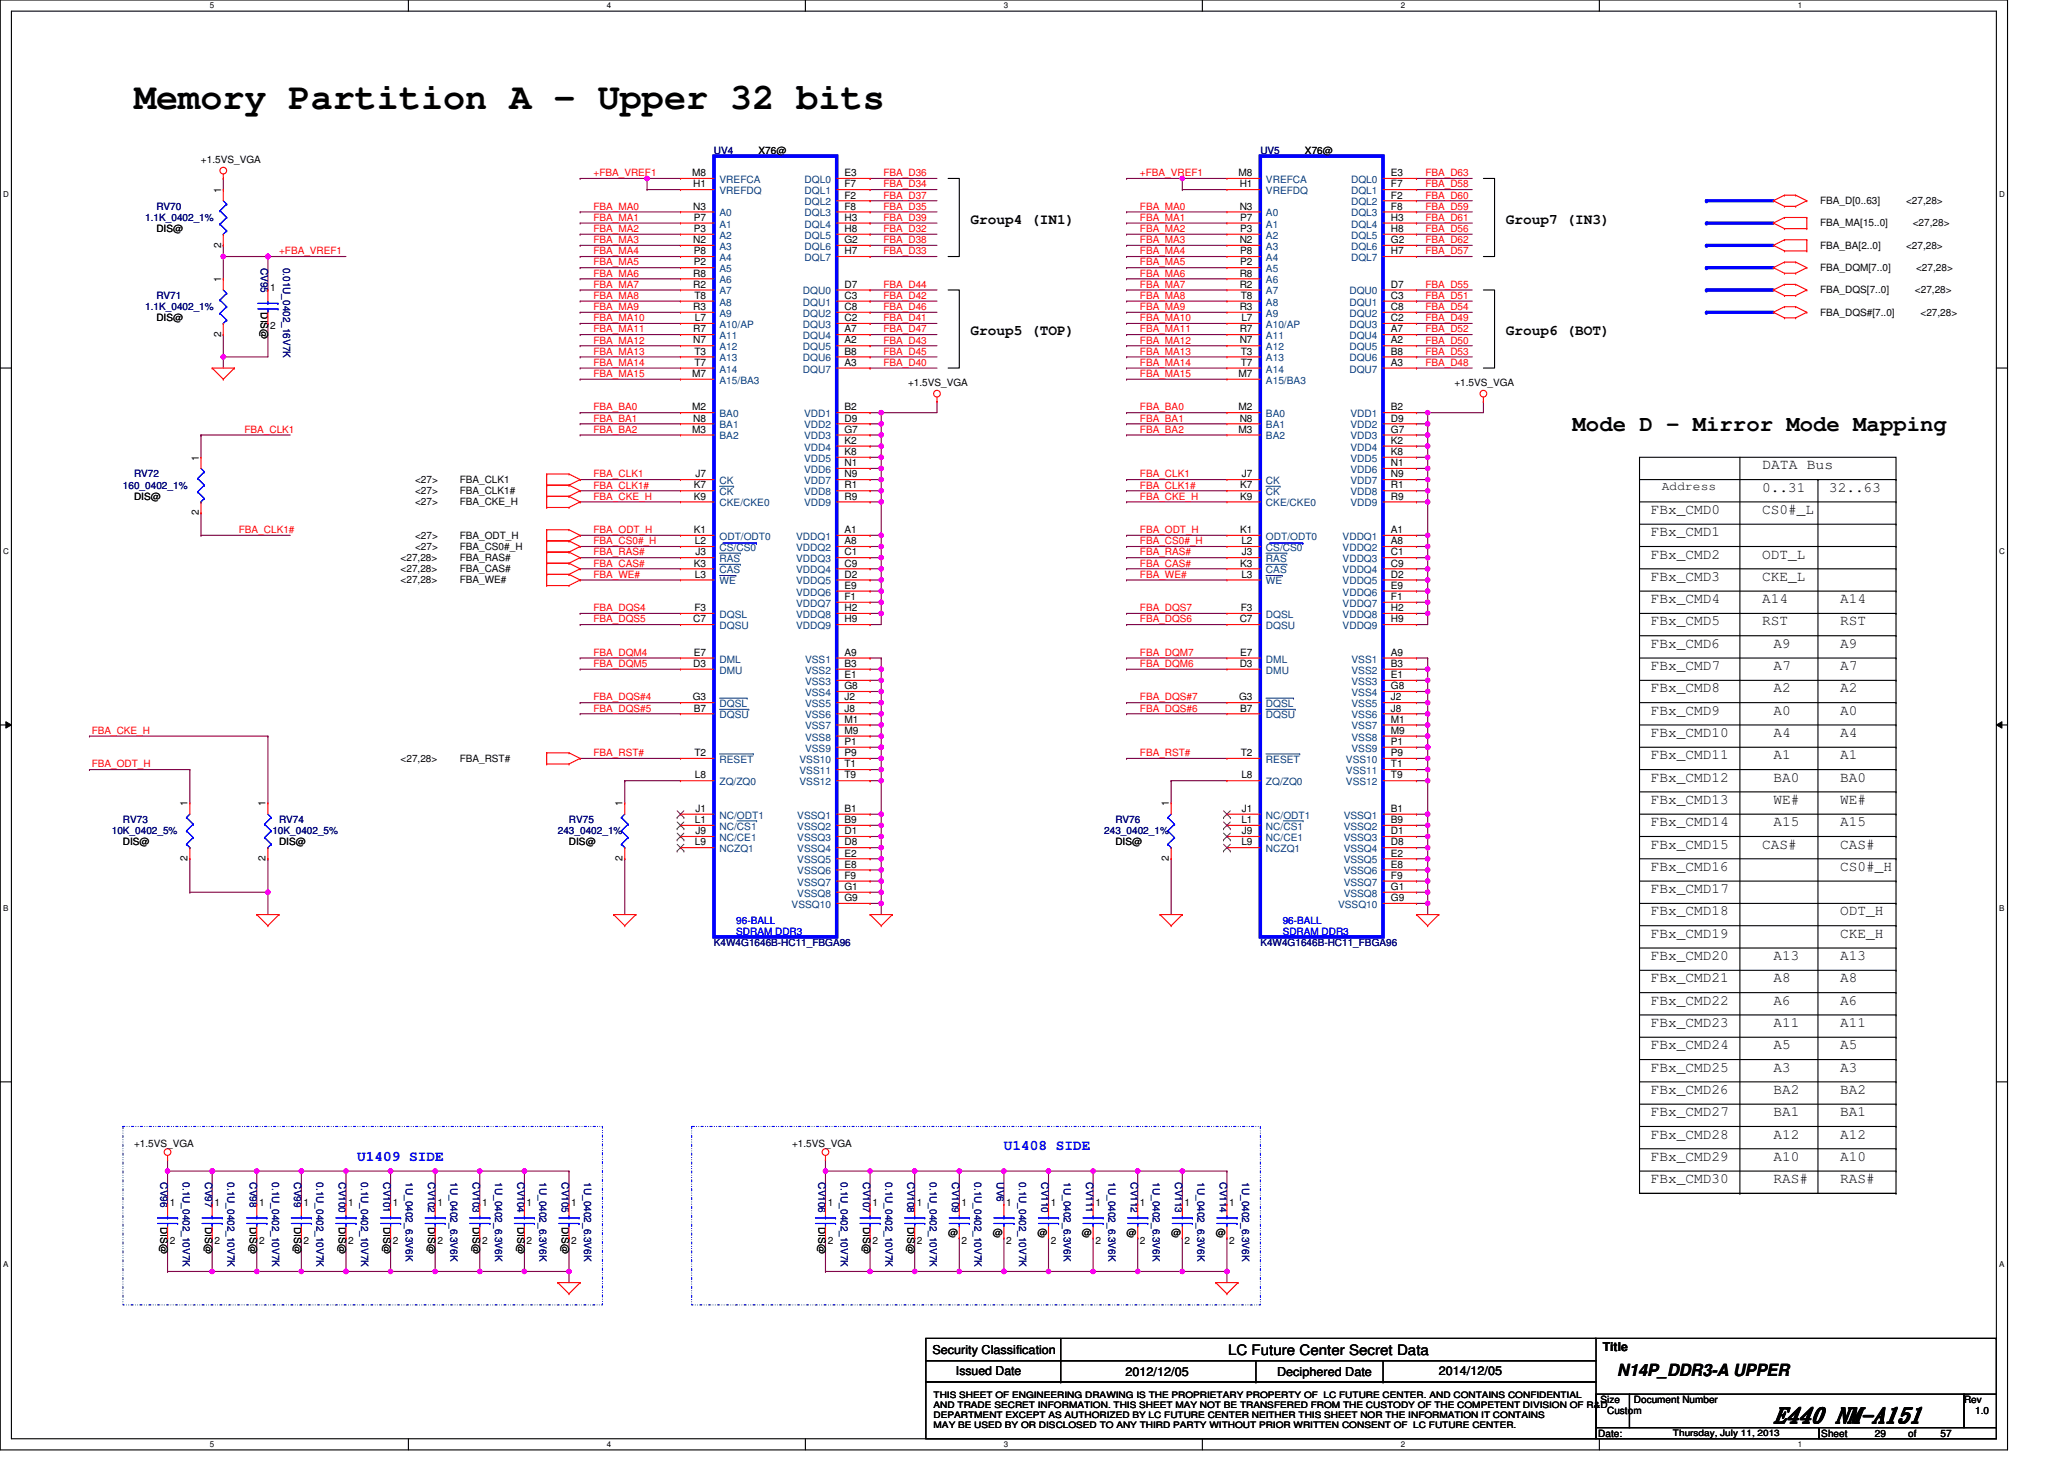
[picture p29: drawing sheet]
<svg xmlns="http://www.w3.org/2000/svg" width="297mm" height="210mm" viewBox="0 0 297 210" stroke-linecap="round" stroke-linejoin="round" font-family="sans-serif">
<defs><g id="words">
<text font-size="5.3" x="19.2" y="15.6">Memory Partition A - Upper 32 bits</text>
<text font-size="3.2" x="225.7" y="61.9">Mode D - Mirror Mode Mapping</text>
<text font-size="3" x="254.6" y="204.1">E440 NM-A151</text>
<text font-size="2.4" x="232.1" y="197.4">N14P_DDR3-A UPPER</text>
<g font-size="2.1">
<text x="139.3" y="32.1">Group4 (IN1)</text>
<text x="216.1" y="32.1">Group7 (IN3)</text>
<text x="139.3" y="48.1">Group5 (TOP)</text>
<text x="216.1" y="48.1">Group6 (BOT)</text>
<text x="252.9" y="67.3">DATA Bus</text>
<text x="252.9" y="70.5">0..31</text>
<text x="262.5" y="70.5">32..63</text>
<text x="236.9" y="73.7">FBx_CMD0</text>
<text x="236.9" y="76.9">FBx_CMD1</text>
<text x="252.9" y="73.7">CS0#_L</text>
<text x="236.9" y="80.1">FBx_CMD2</text>
<text x="236.9" y="83.3">FBx_CMD3</text>
<text x="252.9" y="83.3">CKE_L</text>
<text x="252.9" y="80.1">ODT_L</text>
<text x="236.9" y="86.5">FBx_CMD4</text>
<text x="236.9" y="89.7">FBx_CMD5</text>
<text x="252.9" y="86.5">A14</text>
<text x="252.9" y="89.7">RST</text>
<text x="264.1" y="89.7">RST</text>
<text x="264.1" y="86.5">A14</text>
<text x="236.9" y="92.9">FBx_CMD6</text>
<text x="254.5" y="92.9">A9</text>
<text x="264.1" y="92.9">A9</text>
<text x="236.9" y="96.1">FBx_CMD7</text>
<text x="236.9" y="99.3">FBx_CMD8</text>
<text x="254.5" y="96.1">A7</text>
<text x="254.5" y="99.3">A2</text>
<text x="264.1" y="99.3">A2</text>
<text x="264.1" y="96.1">A7</text>
<text x="236.9" y="102.5">FBx_CMD9</text>
<text x="236.9" y="105.7">FBx_CMD10</text>
<text x="254.5" y="102.5">A0</text>
<text x="254.5" y="105.7">A4</text>
<text x="264.1" y="102.5">A0</text>
<text x="264.1" y="105.7">A4</text>
<text x="236.9" y="108.9">FBx_CMD11</text>
<text x="236.9" y="112.1">FBx_CMD12</text>
<text x="254.5" y="112.1">BA0</text>
<text x="254.5" y="108.9">A1</text>
<text x="264.1" y="108.9">A1</text>
<text x="264.1" y="112.1">BA0</text>
<text x="236.9" y="115.3">FBx_CMD13</text>
<text x="236.9" y="118.5">FBx_CMD14</text>
<text x="254.5" y="118.5">A15</text>
<text x="254.5" y="115.3">WE#</text>
<text x="264.1" y="115.3">WE#</text>
<text x="264.1" y="118.5">A15</text>
<text x="236.9" y="121.7">FBx_CMD15</text>
<text x="236.9" y="124.9">FBx_CMD16</text>
<text x="252.9" y="121.7">CAS#</text>
<text x="264.1" y="121.7">CAS#</text>
<text x="264.1" y="124.9">CS0#_H</text>
<text x="236.9" y="128.1">FBx_CMD17</text>
<text x="236.9" y="131.3">FBx_CMD18</text>
<text x="264.1" y="131.3">ODT_H</text>
<text x="236.9" y="134.5">FBx_CMD19</text>
<text x="236.9" y="137.7">FBx_CMD20</text>
<text x="254.5" y="137.7">A13</text>
<text x="264.1" y="137.7">A13</text>
<text x="264.1" y="134.5">CKE_H</text>
<text x="236.9" y="140.9">FBx_CMD21</text>
<text x="254.5" y="140.9">A8</text>
<text x="264.1" y="140.9">A8</text>
<text x="236.9" y="144.1">FBx_CMD22</text>
<text x="236.9" y="147.3">FBx_CMD23</text>
<text x="254.5" y="147.3">A11</text>
<text x="254.5" y="144.1">A6</text>
<text x="264.1" y="144.1">A6</text>
<text x="264.1" y="147.3">A11</text>
<text x="236.9" y="150.5">FBx_CMD24</text>
<text x="236.9" y="153.7">FBx_CMD25</text>
<text x="254.5" y="150.5">A5</text>
<text x="254.5" y="153.7">A3</text>
<text x="264.1" y="150.5">A5</text>
<text x="264.1" y="153.7">A3</text>
<text x="236.9" y="156.9">FBx_CMD26</text>
<text x="236.9" y="160.1">FBx_CMD27</text>
<text x="254.5" y="160.1">BA1</text>
<text x="254.5" y="156.9">BA2</text>
<text x="264.1" y="160.1">BA1</text>
<text x="264.1" y="156.9">BA2</text>
<text x="236.9" y="166.5">FBx_CMD29</text>
<text x="236.9" y="163.3">FBx_CMD28</text>
<text x="254.5" y="166.5">A10</text>
<text x="254.5" y="163.3">A12</text>
<text x="264.1" y="166.5">A10</text>
<text x="264.1" y="163.3">A12</text>
<text x="236.9" y="169.7">FBx_CMD30</text>
<text x="254.5" y="169.7">RAS#</text>
<text x="264.1" y="169.7">RAS#</text>
<text x="176.2" y="194.4">LC Future Center Secret Data</text>
</g>
<g font-size="2.1" fill="#00f">
<text x="51.2" y="166.5">U1409 SIDE</text>
<text x="144.1" y="164.9">U1408 SIDE</text>
</g>
<g font-size="1.8">
<text x="238.5" y="70.3">Address</text>
<text x="133.8" y="194.3">Security Classification</text>
<text x="137.2" y="197.3">Issued Date</text>
<text x="161.5" y="197.5">2012/12/05</text>
<text x="183.3" y="197.5">Deciphered Date</text>
<text x="206.5" y="197.3">2014/12/05</text>
<text x="230" y="193.8">Title</text>
</g>
<g font-size="1.4">
<text x="28.8" y="23.4">+1.5VS_VGA</text>
<text x="108.9" y="22.1">X76@</text>
<text x="187.3" y="22.1">X76@</text>
<text x="31.7" y="27.7" transform="rotate(-90 31.7 27.7)">1</text>
<text x="99.3" y="25.3">M8</text>
<text x="99.5" y="26.9">H1</text>
<text x="121.2" y="25.3">E3</text>
<text x="121.2" y="26.9">F7</text>
<text x="121.2" y="28.5">F2</text>
<text x="177.7" y="25.3">M8</text>
<text x="177.9" y="26.9">H1</text>
<text x="199.6" y="25.3">E3</text>
<text x="199.6" y="26.9">F7</text>
<text x="199.6" y="28.5">F2</text>
<text x="261.2" y="29.3">FBA_D[0..63]</text>
<text x="273.5" y="29.3">&lt;27,28&gt;</text>
<text x="22.4" y="33.3">DIS@</text>
<text x="31.7" y="35.5" transform="rotate(-90 31.7 35.5)">2</text>
<text x="99.5" y="34.9">N2</text>
<text x="99.5" y="30.1">N3</text>
<text x="99.6" y="33.3">P3</text>
<text x="99.6" y="31.7">P7</text>
<text x="121.2" y="30.1">F8</text>
<text x="121.2" y="31.7">H3</text>
<text x="121.2" y="33.3">H8</text>
<text x="121.2" y="34.9">G2</text>
<text x="177.9" y="34.9">N2</text>
<text x="177.9" y="30.1">N3</text>
<text x="178" y="33.3">P3</text>
<text x="178" y="31.7">P7</text>
<text x="199.6" y="30.1">F8</text>
<text x="199.6" y="31.7">H3</text>
<text x="199.6" y="33.3">H8</text>
<text x="199.6" y="34.9">G2</text>
<text x="261.2" y="32.5">FBA_MA[15..0]</text>
<text x="261.2" y="35.7">FBA_BA[2..0]</text>
<text x="273.5" y="35.7">&lt;27,28&gt;</text>
<text x="274.5" y="32.5">&lt;27,28&gt;</text>
<text x="31.7" y="40.5" transform="rotate(-90 31.7 40.5)">1</text>
<text x="38.8" y="41.8">1</text>
<text x="99.5" y="39.7">R8</text>
<text x="99.5" y="41.3">R2</text>
<text x="99.6" y="36.5">P8</text>
<text x="99.6" y="38.1">P2</text>
<text x="121.2" y="36.5">H7</text>
<text x="121.2" y="41.3">D7</text>
<text x="177.9" y="39.7">R8</text>
<text x="177.9" y="41.3">R2</text>
<text x="178" y="36.5">P8</text>
<text x="178" y="38.1">P2</text>
<text x="199.6" y="36.5">H7</text>
<text x="199.6" y="41.3">D7</text>
<text x="261.2" y="38.9">FBA_DQM[7..0]</text>
<text x="275" y="38.9">&lt;27,28&gt;</text>
<text x="22.4" y="46.1">DIS@</text>
<text x="37.4" y="44.8" transform="rotate(90 37.4 44.8)">DIS@</text>
<text x="38.8" y="47.2">2</text>
<text x="99.5" y="44.5">R3</text>
<text x="99.5" y="47.7">R7</text>
<text x="99.6" y="42.9">T8</text>
<text x="99.7" y="46.1">L7</text>
<text x="121.2" y="42.9">C3</text>
<text x="121.2" y="44.5">C8</text>
<text x="121.2" y="46.1">C2</text>
<text x="121.2" y="47.7">A7</text>
<text x="177.9" y="44.5">R3</text>
<text x="177.9" y="47.7">R7</text>
<text x="178" y="42.9">T8</text>
<text x="178.1" y="46.1">L7</text>
<text x="199.6" y="42.9">C3</text>
<text x="199.6" y="44.5">C8</text>
<text x="199.6" y="46.1">C2</text>
<text x="199.6" y="47.7">A7</text>
<text x="261.2" y="42.1">FBA_DQS[7..0]</text>
<text x="261.2" y="45.3">FBA_DQS#[7..0]</text>
<text x="274.8" y="42.1">&lt;27,28&gt;</text>
<text x="275.6" y="45.3">&lt;27,28&gt;</text>
<text x="31.7" y="48.3" transform="rotate(-90 31.7 48.3)">2</text>
<text x="99.5" y="49.3">N7</text>
<text x="99.6" y="50.9">T3</text>
<text x="99.6" y="52.5">T7</text>
<text x="121.2" y="49.3">A2</text>
<text x="121.2" y="50.9">B8</text>
<text x="121.2" y="52.5">A3</text>
<text x="177.9" y="49.3">N7</text>
<text x="178" y="50.9">T3</text>
<text x="178" y="52.5">T7</text>
<text x="199.6" y="49.3">A2</text>
<text x="199.6" y="50.9">B8</text>
<text x="199.6" y="52.5">A3</text>
<text x="99.3" y="58.9">M2</text>
<text x="99.3" y="54.1">M7</text>
<text x="121.2" y="58.9">B2</text>
<text x="130.3" y="55.4">+1.5VS_VGA</text>
<text x="177.7" y="58.9">M2</text>
<text x="177.7" y="54.1">M7</text>
<text x="199.6" y="58.9">B2</text>
<text x="208.7" y="55.4">+1.5VS_VGA</text>
<text x="99.3" y="62.1">M3</text>
<text x="99.5" y="60.5">N8</text>
<text x="121.2" y="60.5">D9</text>
<text x="121.2" y="62.1">G7</text>
<text x="121.2" y="63.7">K2</text>
<text x="121.2" y="65.3">K8</text>
<text x="177.7" y="62.1">M3</text>
<text x="177.9" y="60.5">N8</text>
<text x="199.6" y="60.5">D9</text>
<text x="199.6" y="62.1">G7</text>
<text x="199.6" y="63.7">K2</text>
<text x="199.6" y="65.3">K8</text>
<text x="19.2" y="71.7">DIS@</text>
<text x="28.5" y="66.1" transform="rotate(-90 28.5 66.1)">1</text>
<text x="59.6" y="69.3">&lt;27&gt;</text>
<text x="59.6" y="70.9">&lt;27&gt;</text>
<text x="66" y="69.3">FBA_CLK1</text>
<text x="66" y="70.9">FBA_CLK1#</text>
<text x="99.6" y="71.7">K9</text>
<text x="99.6" y="70.1">K7</text>
<text x="99.8" y="68.5">J7</text>
<text x="121.2" y="66.9">N1</text>
<text x="121.2" y="68.5">N9</text>
<text x="121.2" y="70.1">R1</text>
<text x="121.2" y="71.7">R9</text>
<text x="178" y="71.7">K9</text>
<text x="178" y="70.1">K7</text>
<text x="178.2" y="68.5">J7</text>
<text x="199.6" y="66.9">N1</text>
<text x="199.6" y="68.5">N9</text>
<text x="199.6" y="70.1">R1</text>
<text x="199.6" y="71.7">R9</text>
<text x="28.5" y="73.9" transform="rotate(-90 28.5 73.9)">2</text>
<text x="59.6" y="72.5">&lt;27&gt;</text>
<text x="59.6" y="77.3">&lt;27&gt;</text>
<text x="66" y="72.5">FBA_CKE_H</text>
<text x="66" y="77.3">FBA_ODT_H</text>
<text x="99.6" y="76.5">K1</text>
<text x="121.2" y="76.5">A1</text>
<text x="178" y="76.5">K1</text>
<text x="199.6" y="76.5">A1</text>
<text x="57.5" y="80.5">&lt;27,28&gt;</text>
<text x="57.5" y="82.1">&lt;27,28&gt;</text>
<text x="57.5" y="83.7">&lt;27,28&gt;</text>
<text x="59.6" y="78.9">&lt;27&gt;</text>
<text x="66" y="78.9">FBA_CS0#_H</text>
<text x="66" y="80.5">FBA_RAS#</text>
<text x="66" y="82.1">FBA_CAS#</text>
<text x="66" y="83.7">FBA_WE#</text>
<text x="99.6" y="81.3">K3</text>
<text x="99.7" y="82.9">L3</text>
<text x="99.7" y="78.1">L2</text>
<text x="99.8" y="79.7">J3</text>
<text x="121.2" y="78.1">A8</text>
<text x="121.2" y="79.7">C1</text>
<text x="121.2" y="81.3">C9</text>
<text x="121.2" y="82.9">D2</text>
<text x="178" y="81.3">K3</text>
<text x="178.1" y="82.9">L3</text>
<text x="178.1" y="78.1">L2</text>
<text x="178.2" y="79.7">J3</text>
<text x="199.6" y="78.1">A8</text>
<text x="199.6" y="79.7">C1</text>
<text x="199.6" y="81.3">C9</text>
<text x="199.6" y="82.9">D2</text>
<text x="99.5" y="89.3">C7</text>
<text x="99.6" y="87.7">F3</text>
<text x="121.2" y="84.5">E9</text>
<text x="121.2" y="86.1">F1</text>
<text x="121.2" y="87.7">H2</text>
<text x="121.2" y="89.3">H9</text>
<text x="177.9" y="89.3">C7</text>
<text x="178" y="87.7">F3</text>
<text x="199.6" y="84.5">E9</text>
<text x="199.6" y="86.1">F1</text>
<text x="199.6" y="87.7">H2</text>
<text x="199.6" y="89.3">H9</text>
<text x="99.5" y="95.7">D3</text>
<text x="99.6" y="94.1">E7</text>
<text x="121.2" y="94.1">A9</text>
<text x="121.2" y="95.7">B3</text>
<text x="177.9" y="95.7">D3</text>
<text x="178" y="94.1">E7</text>
<text x="199.6" y="94.1">A9</text>
<text x="199.6" y="95.7">B3</text>
<text x="99.4" y="100.5">G3</text>
<text x="121.2" y="97.3">E1</text>
<text x="121.2" y="98.9">G8</text>
<text x="121.2" y="100.5">J2</text>
<text x="177.8" y="100.5">G3</text>
<text x="199.6" y="97.3">E1</text>
<text x="199.6" y="98.9">G8</text>
<text x="199.6" y="100.5">J2</text>
<text x="99.6" y="102.1">B7</text>
<text x="121.2" y="102.1">J8</text>
<text x="121.2" y="103.7">M1</text>
<text x="121.2" y="105.3">M9</text>
<text x="121.2" y="106.9">P1</text>
<text x="178" y="102.1">B7</text>
<text x="199.6" y="102.1">J8</text>
<text x="199.6" y="103.7">M1</text>
<text x="199.6" y="105.3">M9</text>
<text x="199.6" y="106.9">P1</text>
<text x="57.5" y="109.3">&lt;27,28&gt;</text>
<text x="66" y="109.3">FBA_RST#</text>
<text x="99.6" y="108.5">T2</text>
<text x="99.7" y="111.7">L8</text>
<text x="121.2" y="108.5">P9</text>
<text x="121.2" y="110.1">T1</text>
<text x="121.2" y="111.7">T9</text>
<text x="178" y="108.5">T2</text>
<text x="178.1" y="111.7">L8</text>
<text x="199.6" y="108.5">P9</text>
<text x="199.6" y="110.1">T1</text>
<text x="199.6" y="111.7">T9</text>
<text x="26.9" y="115.7" transform="rotate(-90 26.9 115.7)">1</text>
<text x="38.1" y="115.7" transform="rotate(-90 38.1 115.7)">1</text>
<text x="89.3" y="115.7" transform="rotate(-90 89.3 115.7)">1</text>
<text x="99.7" y="118.1">L1</text>
<text x="99.8" y="116.5">J1</text>
<text x="99.8" y="119.7">J9</text>
<text x="121.2" y="119.7">D1</text>
<text x="121.2" y="116.5">B1</text>
<text x="121.2" y="118.1">B9</text>
<text x="167.7" y="115.7" transform="rotate(-90 167.7 115.7)">1</text>
<text x="178.1" y="118.1">L1</text>
<text x="178.2" y="116.5">J1</text>
<text x="178.2" y="119.7">J9</text>
<text x="199.6" y="119.7">D1</text>
<text x="199.6" y="116.5">B1</text>
<text x="199.6" y="118.1">B9</text>
<text x="17.6" y="121.3">DIS@</text>
<text x="26.9" y="123.5" transform="rotate(-90 26.9 123.5)">2</text>
<text x="38.1" y="123.5" transform="rotate(-90 38.1 123.5)">2</text>
<text x="40" y="121.3">DIS@</text>
<text x="81.6" y="121.3">DIS@</text>
<text x="89.3" y="123.5" transform="rotate(-90 89.3 123.5)">2</text>
<text x="99.7" y="121.3">L9</text>
<text x="121.2" y="121.3">D8</text>
<text x="121.2" y="122.9">E2</text>
<text x="121.2" y="124.5">E8</text>
<text x="160.1" y="121.3">DIS@</text>
<text x="167.7" y="123.5" transform="rotate(-90 167.7 123.5)">2</text>
<text x="178.1" y="121.3">L9</text>
<text x="199.6" y="121.3">D8</text>
<text x="199.6" y="122.9">E2</text>
<text x="199.6" y="124.5">E8</text>
<text x="121.2" y="126.1">F9</text>
<text x="121.2" y="127.7">G1</text>
<text x="121.2" y="129.3">G9</text>
<text x="199.6" y="126.1">F9</text>
<text x="199.6" y="127.7">G1</text>
<text x="199.6" y="129.3">G9</text>
<text x="19.2" y="164.5">+1.5VS_VGA</text>
<text x="113.7" y="164.5">+1.5VS_VGA</text>
<text x="24.4" y="173">1</text>
<text x="30.8" y="173">1</text>
<text x="37.2" y="173">1</text>
<text x="43.6" y="173">1</text>
<text x="50" y="173">1</text>
<text x="56.4" y="173">1</text>
<text x="62.8" y="173">1</text>
<text x="69.2" y="173">1</text>
<text x="75.6" y="173">1</text>
<text x="82" y="173">1</text>
<text x="118.8" y="173">1</text>
<text x="125.2" y="173">1</text>
<text x="131.6" y="173">1</text>
<text x="138" y="173">1</text>
<text x="144.4" y="173">1</text>
<text x="150.8" y="173">1</text>
<text x="157.2" y="173">1</text>
<text x="163.6" y="173">1</text>
<text x="170" y="173">1</text>
<text x="176.4" y="173">1</text>
<text x="23" y="176" transform="rotate(90 23 176)">DIS@</text>
<text x="24.4" y="178.4">2</text>
<text x="29.4" y="176" transform="rotate(90 29.4 176)">DIS@</text>
<text x="30.8" y="178.4">2</text>
<text x="35.8" y="176" transform="rotate(90 35.8 176)">DIS@</text>
<text x="37.2" y="178.4">2</text>
<text x="42.2" y="176" transform="rotate(90 42.2 176)">DIS@</text>
<text x="43.6" y="178.4">2</text>
<text x="48.6" y="176" transform="rotate(90 48.6 176)">DIS@</text>
<text x="50" y="178.4">2</text>
<text x="55" y="176" transform="rotate(90 55 176)">DIS@</text>
<text x="56.4" y="178.4">2</text>
<text x="61.4" y="176" transform="rotate(90 61.4 176)">DIS@</text>
<text x="62.8" y="178.4">2</text>
<text x="67.8" y="176" transform="rotate(90 67.8 176)">DIS@</text>
<text x="69.2" y="178.4">2</text>
<text x="74.2" y="176" transform="rotate(90 74.2 176)">DIS@</text>
<text x="75.6" y="178.4">2</text>
<text x="80.6" y="176" transform="rotate(90 80.6 176)">DIS@</text>
<text x="82" y="178.4">2</text>
<text x="117.4" y="176" transform="rotate(90 117.4 176)">DIS@</text>
<text x="118.8" y="178.4">2</text>
<text x="123.8" y="176" transform="rotate(90 123.8 176)">DIS@</text>
<text x="125.2" y="178.4">2</text>
<text x="130.2" y="176" transform="rotate(90 130.2 176)">DIS@</text>
<text x="131.6" y="178.4">2</text>
<text x="136.1" y="177.3">@</text>
<text x="138" y="178.4">2</text>
<text x="142.5" y="177.3">@</text>
<text x="144.4" y="178.4">2</text>
<text x="148.9" y="177.3">@</text>
<text x="150.8" y="178.4">2</text>
<text x="155.3" y="177.3">@</text>
<text x="157.2" y="178.4">2</text>
<text x="161.7" y="177.3">@</text>
<text x="163.6" y="178.4">2</text>
<text x="168.1" y="177.3">@</text>
<text x="170" y="178.4">2</text>
<text x="174.5" y="177.3">@</text>
<text x="176.4" y="178.4">2</text>
<text x="229.7" y="201.3">Size</text>
<text x="230.6" y="202.9">Custom</text>
<text x="234.5" y="201.3">Document Number</text>
<text x="281.8" y="201.3">Rev</text>
<text x="283.4" y="202.9">1.0</text>
<text x="229.4" y="206.1">Date:</text>
<text x="261.4" y="206.1">Sheet</text>
<text x="269" y="206.1">29</text>
<text x="273.8" y="206.1">of</text>
<text x="278.5" y="206.1">57</text>
</g>
<g font-size="1.4" fill="#000080">
<text x="102.5" y="22.1">UV4</text>
<text x="180.9" y="22.1">UV5</text>
<text x="20.8" y="31.7">1.1K_0402_1%</text>
<text x="22.4" y="30.1">RV70</text>
<text x="37.4" y="38.4" transform="rotate(90 37.4 38.4)">CV95</text>
<text x="40.6" y="38.4" transform="rotate(90 40.6 38.4)">0.01U_0402_16V7K</text>
<text x="20.8" y="44.5">1.1K_0402_1%</text>
<text x="22.4" y="42.9">RV71</text>
<text x="17.6" y="70.1">160_0402_1%</text>
<text x="19.2" y="68.5">RV72</text>
<text x="16" y="119.7">10K_0402_5%</text>
<text x="17.6" y="118.1">RV73</text>
<text x="39.1" y="119.7">10K_0402_5%</text>
<text x="40" y="118.1">RV74</text>
<text x="80" y="119.7">243_0402_1%</text>
<text x="81.6" y="118.1">RV75</text>
<text x="158.5" y="119.7">243_0402_1%</text>
<text x="160.1" y="118.1">RV76</text>
<text x="102.5" y="135.7">K4W4G1646B-HC11_FBGA96</text>
<text x="180.9" y="135.7">K4W4G1646B-HC11_FBGA96</text>
<text x="23" y="169.6" transform="rotate(90 23 169.6)">CV96</text>
<text x="26.2" y="169.6" transform="rotate(90 26.2 169.6)">0.1U_0402_10V7K</text>
<text x="29.4" y="169.6" transform="rotate(90 29.4 169.6)">CV97</text>
<text x="32.6" y="169.6" transform="rotate(90 32.6 169.6)">0.1U_0402_10V7K</text>
<text x="35.8" y="169.6" transform="rotate(90 35.8 169.6)">CV98</text>
<text x="39" y="169.6" transform="rotate(90 39 169.6)">0.1U_0402_10V7K</text>
<text x="42.2" y="169.6" transform="rotate(90 42.2 169.6)">CV99</text>
<text x="45.4" y="169.6" transform="rotate(90 45.4 169.6)">0.1U_0402_10V7K</text>
<text x="48.6" y="169.6" transform="rotate(90 48.6 169.6)">CV100</text>
<text x="51.8" y="169.6" transform="rotate(90 51.8 169.6)">0.1U_0402_10V7K</text>
<text x="55" y="169.6" transform="rotate(90 55 169.6)">CV101</text>
<text x="58.2" y="169.6" transform="rotate(90 58.2 169.6)">1U_0402_6.3V6K</text>
<text x="61.4" y="169.6" transform="rotate(90 61.4 169.6)">CV102</text>
<text x="64.6" y="169.6" transform="rotate(90 64.6 169.6)">1U_0402_6.3V6K</text>
<text x="67.8" y="169.6" transform="rotate(90 67.8 169.6)">CV103</text>
<text x="71" y="169.6" transform="rotate(90 71 169.6)">1U_0402_6.3V6K</text>
<text x="74.2" y="169.6" transform="rotate(90 74.2 169.6)">CV104</text>
<text x="77.4" y="169.6" transform="rotate(90 77.4 169.6)">1U_0402_6.3V6K</text>
<text x="80.6" y="169.6" transform="rotate(90 80.6 169.6)">CV105</text>
<text x="83.8" y="169.6" transform="rotate(90 83.8 169.6)">1U_0402_6.3V6K</text>
<text x="117.4" y="169.6" transform="rotate(90 117.4 169.6)">CV106</text>
<text x="120.6" y="169.6" transform="rotate(90 120.6 169.6)">0.1U_0402_10V7K</text>
<text x="123.8" y="169.6" transform="rotate(90 123.8 169.6)">CV107</text>
<text x="127" y="169.6" transform="rotate(90 127 169.6)">0.1U_0402_10V7K</text>
<text x="130.2" y="169.6" transform="rotate(90 130.2 169.6)">CV108</text>
<text x="133.4" y="169.6" transform="rotate(90 133.4 169.6)">0.1U_0402_10V7K</text>
<text x="136.6" y="169.6" transform="rotate(90 136.6 169.6)">CV109</text>
<text x="139.8" y="169.6" transform="rotate(90 139.8 169.6)">0.1U_0402_10V7K</text>
<text x="143" y="169.6" transform="rotate(90 143 169.6)">UV6</text>
<text x="146.2" y="169.6" transform="rotate(90 146.2 169.6)">0.1U_0402_10V7K</text>
<text x="149.4" y="169.6" transform="rotate(90 149.4 169.6)">CV110</text>
<text x="152.6" y="169.6" transform="rotate(90 152.6 169.6)">1U_0402_6.3V6K</text>
<text x="155.8" y="169.6" transform="rotate(90 155.8 169.6)">CV111</text>
<text x="159" y="169.6" transform="rotate(90 159 169.6)">1U_0402_6.3V6K</text>
<text x="162.2" y="169.6" transform="rotate(90 162.2 169.6)">CV112</text>
<text x="165.5" y="169.6" transform="rotate(90 165.5 169.6)">1U_0402_6.3V6K</text>
<text x="168.7" y="169.6" transform="rotate(90 168.7 169.6)">CV113</text>
<text x="171.9" y="169.6" transform="rotate(90 171.9 169.6)">1U_0402_6.3V6K</text>
<text x="175.1" y="169.6" transform="rotate(90 175.1 169.6)">CV114</text>
<text x="178.3" y="169.6" transform="rotate(90 178.3 169.6)">1U_0402_6.3V6K</text>
</g>
<g font-size="1.4" fill="#f00">
<text x="85.2" y="25.3">+FBA_VREF1</text>
<text x="126.8" y="25.3">FBA_D36</text>
<text x="126.8" y="28.5">FBA_D37</text>
<text x="126.8" y="26.9">FBA_D34</text>
<text x="163.6" y="25.3">+FBA_VREF1</text>
<text x="204.5" y="28.5">FBA_D60</text>
<text x="204.5" y="25.3">FBA_D63</text>
<text x="204.5" y="26.9">FBA_D58</text>
<text x="85.2" y="30.1">FBA_MA0</text>
<text x="85.2" y="31.7">FBA_MA1</text>
<text x="85.2" y="34.9">FBA_MA3</text>
<text x="85.2" y="33.3">FBA_MA2</text>
<text x="126.8" y="33.3">FBA_D32</text>
<text x="126.8" y="31.7">FBA_D39</text>
<text x="126.8" y="30.1">FBA_D35</text>
<text x="126.8" y="34.9">FBA_D38</text>
<text x="163.6" y="30.1">FBA_MA0</text>
<text x="163.6" y="31.7">FBA_MA1</text>
<text x="163.6" y="34.9">FBA_MA3</text>
<text x="163.6" y="33.3">FBA_MA2</text>
<text x="204.5" y="33.3">FBA_D56</text>
<text x="204.5" y="34.9">FBA_D62</text>
<text x="204.5" y="31.7">FBA_D61</text>
<text x="204.5" y="30.1">FBA_D59</text>
<text x="40" y="36.5">+FBA_VREF1</text>
<text x="85.2" y="36.5">FBA_MA4</text>
<text x="85.2" y="38.1">FBA_MA5</text>
<text x="85.2" y="41.3">FBA_MA7</text>
<text x="85.2" y="39.7">FBA_MA6</text>
<text x="126.8" y="36.5">FBA_D33</text>
<text x="126.8" y="41.3">FBA_D44</text>
<text x="163.6" y="36.5">FBA_MA4</text>
<text x="163.6" y="38.1">FBA_MA5</text>
<text x="163.6" y="41.3">FBA_MA7</text>
<text x="163.6" y="39.7">FBA_MA6</text>
<text x="204.5" y="41.3">FBA_D55</text>
<text x="204.5" y="36.5">FBA_D57</text>
<text x="85.2" y="44.5">FBA_MA9</text>
<text x="85.2" y="47.7">FBA_MA11</text>
<text x="85.2" y="46.1">FBA_MA10</text>
<text x="85.2" y="42.9">FBA_MA8</text>
<text x="126.8" y="44.5">FBA_D46</text>
<text x="126.8" y="46.1">FBA_D41</text>
<text x="126.8" y="42.9">FBA_D42</text>
<text x="126.8" y="47.7">FBA_D47</text>
<text x="163.6" y="44.5">FBA_MA9</text>
<text x="163.6" y="47.7">FBA_MA11</text>
<text x="163.6" y="46.1">FBA_MA10</text>
<text x="163.6" y="42.9">FBA_MA8</text>
<text x="204.5" y="44.5">FBA_D54</text>
<text x="204.5" y="47.7">FBA_D52</text>
<text x="204.5" y="42.9">FBA_D51</text>
<text x="204.5" y="46.1">FBA_D49</text>
<text x="85.2" y="49.3">FBA_MA12</text>
<text x="85.2" y="52.5">FBA_MA14</text>
<text x="85.2" y="50.9">FBA_MA13</text>
<text x="126.8" y="50.9">FBA_D45</text>
<text x="126.8" y="52.5">FBA_D40</text>
<text x="126.8" y="49.3">FBA_D43</text>
<text x="163.6" y="49.3">FBA_MA12</text>
<text x="163.6" y="52.5">FBA_MA14</text>
<text x="163.6" y="50.9">FBA_MA13</text>
<text x="204.5" y="50.9">FBA_D53</text>
<text x="204.5" y="49.3">FBA_D50</text>
<text x="204.5" y="52.5">FBA_D48</text>
<text x="85.2" y="58.9">FBA_BA0</text>
<text x="85.2" y="54.1">FBA_MA15</text>
<text x="163.6" y="54.1">FBA_MA15</text>
<text x="163.6" y="58.9">FBA_BA0</text>
<text x="35.1" y="62.1">FBA_CLK1</text>
<text x="85.2" y="62.1">FBA_BA2</text>
<text x="85.2" y="60.5">FBA_BA1</text>
<text x="163.6" y="62.1">FBA_BA2</text>
<text x="163.6" y="60.5">FBA_BA1</text>
<text x="85.2" y="68.5">FBA_CLK1</text>
<text x="85.2" y="71.7">FBA_CKE_H</text>
<text x="85.2" y="70.1">FBA_CLK1#</text>
<text x="163.6" y="68.5">FBA_CLK1</text>
<text x="163.6" y="71.7">FBA_CKE_H</text>
<text x="163.6" y="70.1">FBA_CLK1#</text>
<text x="34.3" y="76.5">FBA_CLK1#</text>
<text x="85.2" y="76.5">FBA_ODT_H</text>
<text x="163.6" y="76.5">FBA_ODT_H</text>
<text x="85.2" y="81.3">FBA_CAS#</text>
<text x="85.2" y="79.7">FBA_RAS#</text>
<text x="85.2" y="82.9">FBA_WE#</text>
<text x="85.2" y="78.1">FBA_CS0#_H</text>
<text x="163.6" y="81.3">FBA_CAS#</text>
<text x="163.6" y="82.9">FBA_WE#</text>
<text x="163.6" y="78.1">FBA_CS0#_H</text>
<text x="163.6" y="79.7">FBA_RAS#</text>
<text x="85.2" y="89.3">FBA_DQS5</text>
<text x="85.2" y="87.7">FBA_DQS4</text>
<text x="163.6" y="89.3">FBA_DQS6</text>
<text x="163.6" y="87.7">FBA_DQS7</text>
<text x="85.2" y="94.1">FBA_DQM4</text>
<text x="85.2" y="95.7">FBA_DQM5</text>
<text x="163.6" y="94.1">FBA_DQM7</text>
<text x="163.6" y="95.7">FBA_DQM6</text>
<text x="85.2" y="100.5">FBA_DQS#4</text>
<text x="163.6" y="100.5">FBA_DQS#7</text>
<text x="13.2" y="105.3">FBA_CKE_H</text>
<text x="85.2" y="102.1">FBA_DQS#5</text>
<text x="163.6" y="102.1">FBA_DQS#6</text>
<text x="13.2" y="110.1">FBA_ODT_H</text>
<text x="85.2" y="108.5">FBA_RST#</text>
<text x="163.6" y="108.5">FBA_RST#</text>
</g>
<g font-size="1.4" fill="#004080">
<text x="103.3" y="26.3">VREFCA</text>
<text x="103.3" y="27.9">VREFDQ</text>
<text x="115.5" y="26.3">DQL0</text>
<text x="115.5" y="27.9">DQL1</text>
<text x="115.5" y="29.5">DQL2</text>
<text x="181.7" y="26.3">VREFCA</text>
<text x="181.7" y="27.9">VREFDQ</text>
<text x="193.9" y="26.3">DQL0</text>
<text x="193.9" y="27.9">DQL1</text>
<text x="193.9" y="29.5">DQL2</text>
<text x="103.3" y="34.3">A2</text>
<text x="103.3" y="35.9">A3</text>
<text x="103.3" y="31.1">A0</text>
<text x="103.3" y="32.7">A1</text>
<text x="115.5" y="31.1">DQL3</text>
<text x="115.5" y="32.7">DQL4</text>
<text x="115.5" y="34.3">DQL5</text>
<text x="115.5" y="35.9">DQL6</text>
<text x="181.7" y="34.3">A2</text>
<text x="181.7" y="35.9">A3</text>
<text x="181.7" y="31.1">A0</text>
<text x="181.7" y="32.7">A1</text>
<text x="193.9" y="31.1">DQL3</text>
<text x="193.9" y="32.7">DQL4</text>
<text x="193.9" y="34.3">DQL5</text>
<text x="193.9" y="35.9">DQL6</text>
<text x="103.3" y="37.5">A4</text>
<text x="103.3" y="39.1">A5</text>
<text x="103.3" y="40.7">A6</text>
<text x="115.5" y="37.5">DQL7</text>
<text x="181.7" y="37.5">A4</text>
<text x="181.7" y="39.1">A5</text>
<text x="181.7" y="40.7">A6</text>
<text x="193.9" y="37.5">DQL7</text>
<text x="103.3" y="42.3">A7</text>
<text x="103.3" y="43.9">A8</text>
<text x="103.3" y="45.5">A9</text>
<text x="103.3" y="47.1">A10/AP</text>
<text x="115.2" y="43.9">DQU1</text>
<text x="115.2" y="45.5">DQU2</text>
<text x="115.2" y="47.1">DQU3</text>
<text x="115.2" y="42.3">DQU0</text>
<text x="181.7" y="42.3">A7</text>
<text x="181.7" y="43.9">A8</text>
<text x="181.7" y="45.5">A9</text>
<text x="181.7" y="47.1">A10/AP</text>
<text x="193.6" y="43.9">DQU1</text>
<text x="193.6" y="45.5">DQU2</text>
<text x="193.6" y="47.1">DQU3</text>
<text x="193.6" y="42.3">DQU0</text>
<text x="103.3" y="48.7">A11</text>
<text x="103.3" y="50.3">A12</text>
<text x="103.3" y="51.9">A13</text>
<text x="103.3" y="53.5">A14</text>
<text x="115.2" y="48.7">DQU4</text>
<text x="115.2" y="50.3">DQU5</text>
<text x="115.2" y="51.9">DQU6</text>
<text x="115.2" y="53.5">DQU7</text>
<text x="181.7" y="48.7">A11</text>
<text x="181.7" y="50.3">A12</text>
<text x="181.7" y="51.9">A13</text>
<text x="181.7" y="53.5">A14</text>
<text x="193.6" y="48.7">DQU4</text>
<text x="193.6" y="50.3">DQU5</text>
<text x="193.6" y="51.9">DQU6</text>
<text x="193.6" y="53.5">DQU7</text>
<text x="103.3" y="59.9">BA0</text>
<text x="103.3" y="55.1">A15/BA3</text>
<text x="115.4" y="59.9">VDD1</text>
<text x="181.7" y="59.9">BA0</text>
<text x="181.7" y="55.1">A15/BA3</text>
<text x="193.8" y="59.9">VDD1</text>
<text x="103.3" y="61.5">BA1</text>
<text x="103.3" y="63.1">BA2</text>
<text x="115.4" y="61.5">VDD2</text>
<text x="115.4" y="63.1">VDD3</text>
<text x="115.4" y="64.7">VDD4</text>
<text x="181.7" y="61.5">BA1</text>
<text x="181.7" y="63.1">BA2</text>
<text x="193.8" y="61.5">VDD2</text>
<text x="193.8" y="63.1">VDD3</text>
<text x="193.8" y="64.7">VDD4</text>
<text x="103.3" y="69.5">CK</text>
<text x="103.3" y="71.1">CK</text>
<text x="115.4" y="66.3">VDD5</text>
<text x="115.4" y="67.9">VDD6</text>
<text x="115.4" y="69.5">VDD7</text>
<text x="115.4" y="71.1">VDD8</text>
<text x="181.7" y="69.5">CK</text>
<text x="181.7" y="71.1">CK</text>
<text x="193.8" y="66.3">VDD5</text>
<text x="193.8" y="67.9">VDD6</text>
<text x="193.8" y="69.5">VDD7</text>
<text x="193.8" y="71.1">VDD8</text>
<text x="103.3" y="72.7">CKE/CKE0</text>
<text x="103.3" y="77.5">ODT/ODT0</text>
<text x="114.3" y="77.5">VDDQ1</text>
<text x="115.4" y="72.7">VDD9</text>
<text x="181.7" y="72.7">CKE/CKE0</text>
<text x="181.7" y="77.5">ODT/ODT0</text>
<text x="192.7" y="77.5">VDDQ1</text>
<text x="193.8" y="72.7">VDD9</text>
<text x="103.3" y="83.9">WE</text>
<text x="103.3" y="80.7">RAS</text>
<text x="103.3" y="82.3">CAS</text>
<text x="103.3" y="79.1">CS/CS0</text>
<text x="114.3" y="79.1">VDDQ2</text>
<text x="114.3" y="80.7">VDDQ3</text>
<text x="114.3" y="82.3">VDDQ4</text>
<text x="114.3" y="83.9">VDDQ5</text>
<text x="181.7" y="83.9">WE</text>
<text x="181.7" y="80.7">RAS</text>
<text x="181.7" y="82.3">CAS</text>
<text x="181.7" y="79.1">CS/CS0</text>
<text x="192.7" y="79.1">VDDQ2</text>
<text x="192.7" y="80.7">VDDQ3</text>
<text x="192.7" y="82.3">VDDQ4</text>
<text x="192.7" y="83.9">VDDQ5</text>
<text x="103.3" y="88.7">DQSL</text>
<text x="114.3" y="85.5">VDDQ6</text>
<text x="114.3" y="87.1">VDDQ7</text>
<text x="114.3" y="88.7">VDDQ8</text>
<text x="181.7" y="88.7">DQSL</text>
<text x="192.7" y="85.5">VDDQ6</text>
<text x="192.7" y="87.1">VDDQ7</text>
<text x="192.7" y="88.7">VDDQ8</text>
<text x="103.3" y="95.1">DML</text>
<text x="103.3" y="90.3">DQSU</text>
<text x="114.3" y="90.3">VDDQ9</text>
<text x="115.5" y="95.1">VSS1</text>
<text x="181.7" y="95.1">DML</text>
<text x="181.7" y="90.3">DQSU</text>
<text x="192.7" y="90.3">VDDQ9</text>
<text x="193.9" y="95.1">VSS1</text>
<text x="103.3" y="96.7">DMU</text>
<text x="103.3" y="101.5">DQSL</text>
<text x="115.5" y="98.3">VSS3</text>
<text x="115.5" y="96.7">VSS2</text>
<text x="115.5" y="99.9">VSS4</text>
<text x="115.5" y="101.5">VSS5</text>
<text x="181.7" y="96.7">DMU</text>
<text x="181.7" y="101.5">DQSL</text>
<text x="193.9" y="98.3">VSS3</text>
<text x="193.9" y="96.7">VSS2</text>
<text x="193.9" y="99.9">VSS4</text>
<text x="193.9" y="101.5">VSS5</text>
<text x="103.3" y="103.1">DQSU</text>
<text x="115.5" y="103.1">VSS6</text>
<text x="115.5" y="104.7">VSS7</text>
<text x="115.5" y="106.3">VSS8</text>
<text x="115.5" y="107.9">VSS9</text>
<text x="181.7" y="103.1">DQSU</text>
<text x="193.9" y="103.1">VSS6</text>
<text x="193.9" y="104.7">VSS7</text>
<text x="193.9" y="106.3">VSS8</text>
<text x="193.9" y="107.9">VSS9</text>
<text x="103.3" y="112.7">ZQ/ZQ0</text>
<text x="103.3" y="109.5">RESET</text>
<text x="114.7" y="109.5">VSS10</text>
<text x="114.7" y="111.1">VSS11</text>
<text x="114.7" y="112.7">VSS12</text>
<text x="181.7" y="112.7">ZQ/ZQ0</text>
<text x="181.7" y="109.5">RESET</text>
<text x="193.1" y="109.5">VSS10</text>
<text x="193.1" y="111.1">VSS11</text>
<text x="193.1" y="112.7">VSS12</text>
<text x="103.3" y="117.5">NC/ODT1</text>
<text x="103.3" y="119.1">NC/CS1</text>
<text x="114.4" y="117.5">VSSQ1</text>
<text x="114.4" y="119.1">VSSQ2</text>
<text x="181.7" y="117.5">NC/ODT1</text>
<text x="181.7" y="119.1">NC/CS1</text>
<text x="192.8" y="117.5">VSSQ1</text>
<text x="192.8" y="119.1">VSSQ2</text>
<text x="103.3" y="120.7">NC/CE1</text>
<text x="103.3" y="122.3">NCZQ1</text>
<text x="114.4" y="120.7">VSSQ3</text>
<text x="114.4" y="122.3">VSSQ4</text>
<text x="114.4" y="123.9">VSSQ5</text>
<text x="114.4" y="125.5">VSSQ6</text>
<text x="181.7" y="120.7">NC/CE1</text>
<text x="181.7" y="122.3">NCZQ1</text>
<text x="192.8" y="120.7">VSSQ3</text>
<text x="192.8" y="122.3">VSSQ4</text>
<text x="192.8" y="123.9">VSSQ5</text>
<text x="192.8" y="125.5">VSSQ6</text>
<text x="113.6" y="130.3">VSSQ10</text>
<text x="114.4" y="127.1">VSSQ7</text>
<text x="114.4" y="128.7">VSSQ8</text>
<text x="192" y="130.3">VSSQ10</text>
<text x="192.8" y="127.1">VSSQ7</text>
<text x="192.8" y="128.7">VSSQ8</text>
</g>
<g font-size="1.4" fill="#00f">
<text x="105.7" y="132.5">96-BALL</text>
<text x="105.7" y="134.1">SDRAM DDR3</text>
<text x="184.1" y="132.5">96-BALL</text>
<text x="184.1" y="134.1">SDRAM DDR3</text>
</g>
<g font-size="1.3">
<text x="134" y="200.5">THIS SHEET OF ENGINEERING DRAWING IS THE PROPRIETARY PROPERTY OF LC FUTURE CENTER. AND CONTAINS CONFIDENTIAL</text>
<text x="134" y="202">AND TRADE SECRET INFORMATION. THIS SHEET MAY NOT BE TRANSFERED FROM THE CUSTODY OF THE COMPETENT DIVISION OF R&amp;D</text>
<text x="134" y="203.5">DEPARTMENT EXCEPT AS AUTHORIZED BY LC FUTURE CENTER NEITHER THIS SHEET NOR THE INFORMATION IT CONTAINS</text>
<text x="134" y="204.9">MAY BE USED BY OR DISCLOSED TO ANY THIRD PARTY WITHOUT PRIOR WRITTEN CONSENT OF LC FUTURE CENTER.</text>
<text x="240.1" y="206">Thursday, July 11, 2013</text>
</g>
<g font-size="1.1">
<text x="30.1" y="1.2">5</text>
<text x="87.1" y="1.2">4</text>
<text x="144.1" y="1.2">3</text>
<text x="201" y="1.2">2</text>
<text x="258" y="1.2">1</text>
<text x=".4" y="28.2">D</text>
<text x="286.9" y="28.2">D</text>
<text x=".4" y="79.4">C</text>
<text x="286.9" y="79.4">C</text>
<text x=".4" y="130.6">B</text>
<text x="286.9" y="130.6">B</text>
<text x=".4" y="181.9">A</text>
<text x="286.9" y="181.9">A</text>
<text x="30.1" y="207.6">5</text>
<text x="87.1" y="207.6">4</text>
<text x="144.1" y="207.6">3</text>
<text x="201" y="207.6">2</text>
<text x="258" y="207.6">1</text>
</g>
</g></defs>
<path d="M0 0h288.1v208h-288.1zM1.6 1.6h284.9v204.8h-284.9z" fill="none" stroke="#000" stroke-width=".16"/>
<g fill="#fff">
<path d="M30.1 .2h.7v1.2h-.7z"/>
<path d="M30.1 206.6h.7v1.3h-.7z"/>
</g>
<path d="M58.6 0v1.6M58.6 206.4v1.6" fill="none" stroke="#000" stroke-width=".16"/>
<g fill="#fff">
<path d="M87.1 .2h.6v1.2h-.6z"/>
<path d="M87.1 206.6h.6v1.3h-.6z"/>
</g>
<path d="M115.6 0v1.6M115.6 206.4v1.6" fill="none" stroke="#000" stroke-width=".16"/>
<g fill="#fff">
<path d="M144.1 .2h.6v1.2h-.6z"/>
<path d="M144.1 206.6h.6v1.3h-.6z"/>
</g>
<path d="M172.5 0v1.6M172.5 206.4v1.6" fill="none" stroke="#000" stroke-width=".16"/>
<g fill="#fff">
<path d="M201 .2h.7v1.2h-.7z"/>
<path d="M201 206.6h.7v1.3h-.7z"/>
</g>
<path d="M229.5 0v1.6M229.5 206.4v1.6" fill="none" stroke="#000" stroke-width=".16"/>
<g fill="#fff">
<path d="M258 .2h.6v1.2h-.6z"/>
<path d="M258 206.6h.6v1.3h-.6z"/>
<path d="M.4 27.2h.9v1.3h-.9z"/>
<path d="M286.9 27.2h.8v1.3h-.8z"/>
<path d="M.4 78.4h.9v1.3h-.9z"/>
<path d="M286.9 78.4h.8v1.3h-.8z"/>
</g>
<path d="M0 52.8h1.6M286.5 52.8h1.6" fill="none" stroke="#000" stroke-width=".16"/>
<g fill="#fff">
<path d="M.4 129.6h.8v1.3h-.8z"/>
<path d="M286.9 129.6h.7v1.3h-.7z"/>
</g>
<path d="M0 104h1.6M286.5 104h1.6" fill="none" stroke="#000" stroke-width=".16"/>
<path d="M.8 103.5l.8 .5-.8 .5zM286.5 104l.8-.5v1z" fill="#000"/>
<path d="M.8 103.5l.8 .5-.8 .5zM286.5 104l.8-.5v1z" fill="none" stroke="#000" stroke-width=".14"/>
<g fill="#fff">
<path d="M.4 180.8h.8v1.3h-.8z"/>
<path d="M286.9 180.8h.7v1.3h-.7z"/>
</g>
<g fill="none" stroke="#000" stroke-width=".16">
<path d="M136.1 25.6h1.6v11.2h-1.6M212.9 25.6h1.6v11.2h-1.6M136.1 41.6h1.6v11.2h-1.6M212.9 41.6h1.6v11.2h-1.6M235.3 65.6h36.8v105.6h-36.8zM235.3 68.8h36.8M235.3 72h36.8M235.3 75.2h36.8M235.3 78.4h36.8M249.7 65.6v105.6M260.9 68.8h.1M260.9 68.8v102.4"/>
<path d="M272.1 68.8h.1M272.1 72h.1M272.1 75.2h.1M272.1 78.4h.1M235.3 81.6h36.8M235.3 84.8h36.8M235.3 88h36.8M235.3 91.2h36.8M235.3 94.4h36.8M235.3 97.6h36.8M272.1 81.6h.1M272.1 84.8h.1"/>
<path d="M272.1 88h.1M272.1 91.2h.1M272.1 94.4h.1M272.1 97.6h.1M235.3 100.8h36.8M235.3 104h36.8M235.3 107.2h36.8M235.3 110.4h36.8M235.3 113.6h36.8M235.3 116.8h36.8M272.1 100.8h.1M272.1 104h.1"/>
<path d="M272.1 107.2h.1M272.1 110.4h.1M272.1 113.6h.1M272.1 116.8h.1M235.3 120h36.8M235.3 123.2h36.8M235.3 126.4h36.8M235.3 129.6h36.8M235.3 132.8h36.8M235.3 136h36.8M235.3 139.2h36.8M272.1 120h.1"/>
<path d="M272.1 123.2h.1M272.1 126.4h.1M272.1 129.6h.1M272.1 132.8h.1M272.1 136h.1M272.1 139.2h.1M0 155.2h1.6M235.3 155.2h36.8M235.3 142.4h36.8M235.3 145.6h36.8M235.3 148.8h36.8M235.3 152h36.8"/>
<path d="M235.3 158.4h36.8M272.1 142.4h.1M272.1 145.6h.1M272.1 148.8h.1M272.1 152h.1M272.1 155.2h.1M272.1 158.4h.1M286.5 155.2h1.6M235.3 161.6h36.8M235.3 164.8h36.8M235.3 168h36.8M235.3 171.2h36.8"/>
<path d="M249.7 171.2h.1M272.1 161.6h.1M272.1 164.8h.1M272.1 168h.1M272.1 171.2h.1"/>
</g>
<path d="M17.6 161.6h68.8v25.6h-68.8zM99.3 161.6h81.6v25.6h-81.6z" fill="none" stroke="#00f" stroke-width=".16" stroke-dasharray=".3 .3 0 .3 0 .3"/>
<path d="M126.5 123.2h.1M126.5 123.2v1.6" fill="none" stroke="#800040" stroke-width=".16"/>
<circle cx="126.5" cy="123.2" r=".31" fill="#f0f"/>
<circle cx="126.5" cy="123.2" r=".31" fill="none" stroke="#f0f" stroke-width=".16"/>
<path d="M124.9 25.6h.1M124.9 25.6h9.6M126.5 72h.1M126.5 72v4.8" fill="none" stroke="#800040" stroke-width=".16"/>
<circle cx="126.5" cy="76.8" r=".31" fill="#f0f"/>
<circle cx="126.5" cy="76.8" r=".31" fill="none" stroke="#f0f" stroke-width=".16"/>
<circle cx="126.5" cy="72" r=".31" fill="#f0f"/>
<circle cx="126.5" cy="72" r=".31" fill="none" stroke="#f0f" stroke-width=".16"/>
<g fill="none" stroke="#800040" stroke-width=".16">
<path d="M83.2 25.6h.1M83.2 25.6h14.5M92.9 27.2h.1M92.9 25.6h.1M92.9 27.2h4.8M92.9 25.6v1.6M28.8 76.8h.1M28.8 62.4h.1M28.8 73.6h.1M28.8 76.8h12.8M28.8 62.4h12.8M28.8 62.4v3.2"/>
<path d="M28.8 73.6v3.2"/>
</g>
<circle cx="92.8" cy="25.6" r=".31" fill="#f0f"/>
<circle cx="92.8" cy="25.6" r=".31" fill="none" stroke="#f0f" stroke-width=".16"/>
<path d="M38.4 36.8h.1M38.4 36.8h11.2M124.9 33.6h.1M124.9 28.8h.1M124.9 33.6h9.6M124.9 28.8h9.6M32 48h.1M32 48v3.2" fill="none" stroke="#800040" stroke-width=".16"/>
<circle cx="38.4" cy="36.8" r=".31" fill="#f0f"/>
<circle cx="38.4" cy="36.8" r=".31" fill="none" stroke="#f0f" stroke-width=".16"/>
<path d="M32 36.8h.1M32 35.2h.1M32 35.2v4.8M38.4 36.8h.1M38.4 36.8v4.8" fill="none" stroke="#800040" stroke-width=".16"/>
<circle cx="38.4" cy="36.8" r=".31" fill="#f0f"/>
<circle cx="38.4" cy="36.8" r=".31" fill="none" stroke="#f0f" stroke-width=".16"/>
<path d="M32 36.8h.1M32 36.8h6.4" fill="none" stroke="#800040" stroke-width=".16"/>
<circle cx="38.4" cy="36.8" r=".31" fill="#f0f"/>
<circle cx="38.4" cy="36.8" r=".31" fill="none" stroke="#f0f" stroke-width=".16"/>
<circle cx="32" cy="36.8" r=".31" fill="#f0f"/>
<circle cx="32" cy="36.8" r=".31" fill="none" stroke="#f0f" stroke-width=".16"/>
<path d="M32 25.6h.1M32 25.6v1.6M32 51.2h.1M32 51.2v1.6M38.4 46.4h.1M38.4 46.4v4.8h-6.4" fill="none" stroke="#800040" stroke-width=".16"/>
<circle cx="32" cy="51.2" r=".31" fill="#f0f"/>
<circle cx="32" cy="51.2" r=".31" fill="none" stroke="#f0f" stroke-width=".16"/>
<path d="M12.8 105.6h.1M12.8 105.6h25.6M38.4 105.6h.1M38.4 105.6v9.6M38.4 128h.1M38.4 128v3.2" fill="none" stroke="#800040" stroke-width=".16"/>
<circle cx="38.4" cy="128" r=".31" fill="#f0f"/>
<circle cx="38.4" cy="128" r=".31" fill="none" stroke="#f0f" stroke-width=".16"/>
<g fill="none" stroke="#800040" stroke-width=".16">
<path d="M124.9 36.8h.1M124.9 27.2h.1M124.9 32h.1M124.9 36.8h9.6M124.9 27.2h9.6M124.9 32h9.6M203.3 33.6h.1M203.3 35.2h.1M203.3 32h.1M203.3 36.8h.1M203.3 28.8h.1M203.3 36.8h8"/>
<path d="M203.3 32h8M203.3 33.6h8M203.3 35.2h8M203.3 28.8h8M124.9 51.2h.1M124.9 52.8h.1M124.9 49.6h.1M124.9 44.8h.1M124.9 51.2h9.6M124.9 52.8h9.6M124.9 49.6h9.6M124.9 44.8h9.6"/>
<path d="M203.3 41.6h.1M203.3 44.8h.1M203.3 51.2h.1M203.3 49.6h.1M203.3 48h.1M203.3 43.2h.1M203.3 51.2h8M203.3 49.6h8M203.3 44.8h8M203.3 41.6h8M203.3 48h8M203.3 43.2h8"/>
<path d="M212.9 57.6h.1M212.9 57.6v1.6M83.2 89.6h.1M83.2 94.4h.1M83.2 88h.1M83.2 96h.1M83.2 89.6h14.5M83.2 94.4h14.5M83.2 88h14.5M83.2 96h14.5M161.7 89.6h.1M161.7 94.4h.1"/>
<path d="M161.7 88h.1M161.7 96h.1M161.7 89.6h14.4M161.7 94.4h14.4M161.7 88h14.4M161.7 96h14.4M12.8 110.4h.1M12.8 110.4h14.4M27.2 110.4h.1M27.2 110.4v4.8M204.9 110.4h.1M204.9 110.4v1.6"/>
<path d="M27.2 128h.1M27.2 123.2h.1M27.2 123.2v4.8M38.4 123.2h.1M38.4 123.2v4.8h-11.2"/>
</g>
<circle cx="204.9" cy="112" r=".31" fill="#f0f"/>
<circle cx="204.9" cy="112" r=".31" fill="none" stroke="#f0f" stroke-width=".16"/>
<circle cx="204.9" cy="110.4" r=".31" fill="#f0f"/>
<circle cx="204.9" cy="110.4" r=".31" fill="none" stroke="#f0f" stroke-width=".16"/>
<path d="M203.3 108.8h.1M203.3 107.2h.1M203.3 108.8h1.6M203.3 107.2h1.6M204.9 108.8h.1M204.9 108.8v1.6" fill="none" stroke="#800040" stroke-width=".16"/>
<circle cx="204.9" cy="108.8" r=".31" fill="#f0f"/>
<circle cx="204.9" cy="108.8" r=".31" fill="none" stroke="#f0f" stroke-width=".16"/>
<path d="M204.9 107.2h.1M204.9 107.2v1.6" fill="none" stroke="#800040" stroke-width=".16"/>
<circle cx="204.9" cy="107.2" r=".31" fill="#f0f"/>
<circle cx="204.9" cy="107.2" r=".31" fill="none" stroke="#f0f" stroke-width=".16"/>
<path d="M204.9 62.4h.1M204.9 62.4v1.6M203.3 110.4h.1M203.3 112h.1M203.3 110.4h1.6M203.3 112h1.6" fill="none" stroke="#800040" stroke-width=".16"/>
<circle cx="204.9" cy="62.4" r=".31" fill="#f0f"/>
<circle cx="204.9" cy="62.4" r=".31" fill="none" stroke="#f0f" stroke-width=".16"/>
<path d="M204.9 67.2h.1M204.9 67.2v1.6" fill="none" stroke="#800040" stroke-width=".16"/>
<circle cx="204.9" cy="67.2" r=".31" fill="#f0f"/>
<circle cx="204.9" cy="67.2" r=".31" fill="none" stroke="#f0f" stroke-width=".16"/>
<path d="M204.9 65.6h.1M204.9 65.6v1.6" fill="none" stroke="#800040" stroke-width=".16"/>
<circle cx="204.9" cy="65.6" r=".31" fill="#f0f"/>
<circle cx="204.9" cy="65.6" r=".31" fill="none" stroke="#f0f" stroke-width=".16"/>
<path d="M204.9 70.4h.1M204.9 70.4v1.6" fill="none" stroke="#800040" stroke-width=".16"/>
<circle cx="204.9" cy="72" r=".31" fill="#f0f"/>
<circle cx="204.9" cy="72" r=".31" fill="none" stroke="#f0f" stroke-width=".16"/>
<circle cx="204.9" cy="70.4" r=".31" fill="#f0f"/>
<circle cx="204.9" cy="70.4" r=".31" fill="none" stroke="#f0f" stroke-width=".16"/>
<path d="M204.9 59.2h.1M204.9 59.2h8M203.3 65.6h.1M203.3 65.6h1.6" fill="none" stroke="#800040" stroke-width=".16"/>
<circle cx="204.9" cy="59.2" r=".31" fill="#f0f"/>
<circle cx="204.9" cy="59.2" r=".31" fill="none" stroke="#f0f" stroke-width=".16"/>
<path d="M204.9 59.2h.1M204.9 59.2v1.6M203.3 64h.1M203.3 64h1.6" fill="none" stroke="#800040" stroke-width=".16"/>
<circle cx="204.9" cy="60.8" r=".31" fill="#f0f"/>
<circle cx="204.9" cy="60.8" r=".31" fill="none" stroke="#f0f" stroke-width=".16"/>
<path d="M204.9 68.8h.1M204.9 68.8v1.6" fill="none" stroke="#800040" stroke-width=".16"/>
<circle cx="204.9" cy="68.8" r=".31" fill="#f0f"/>
<circle cx="204.9" cy="68.8" r=".31" fill="none" stroke="#f0f" stroke-width=".16"/>
<path d="M203.3 62.4h.1M203.3 72h.1M203.3 68.8h.1M203.3 60.8h.1M203.3 67.2h.1M203.3 62.4h1.6M203.3 72h1.6M203.3 68.8h1.6M203.3 60.8h1.6M203.3 67.2h1.6M204.9 105.6h.1M204.9 105.6v1.6" fill="none" stroke="#800040" stroke-width=".16"/>
<circle cx="204.9" cy="107.2" r=".31" fill="#f0f"/>
<circle cx="204.9" cy="107.2" r=".31" fill="none" stroke="#f0f" stroke-width=".16"/>
<circle cx="204.9" cy="105.6" r=".31" fill="#f0f"/>
<circle cx="204.9" cy="105.6" r=".31" fill="none" stroke="#f0f" stroke-width=".16"/>
<path d="M203.3 59.2h.1M203.3 59.2h1.6M203.3 70.4h.1M203.3 70.4h1.6M203.3 102.4h.1M204.9 100.8h.1M204.9 100.8v1.6h-1.6" fill="none" stroke="#800040" stroke-width=".16"/>
<circle cx="204.9" cy="100.8" r=".31" fill="#f0f"/>
<circle cx="204.9" cy="100.8" r=".31" fill="none" stroke="#f0f" stroke-width=".16"/>
<path d="M204.9 88h.1M204.9 88v1.6" fill="none" stroke="#800040" stroke-width=".16"/>
<circle cx="204.9" cy="88" r=".31" fill="#f0f"/>
<circle cx="204.9" cy="88" r=".31" fill="none" stroke="#f0f" stroke-width=".16"/>
<path d="M204.9 102.4h.1M204.9 102.4v1.6" fill="none" stroke="#800040" stroke-width=".16"/>
<circle cx="204.9" cy="102.4" r=".31" fill="#f0f"/>
<circle cx="204.9" cy="102.4" r=".31" fill="none" stroke="#f0f" stroke-width=".16"/>
<path d="M204.9 86.4h.1M204.9 86.4v1.6M203.3 105.6h.1M203.3 105.6h1.6" fill="none" stroke="#800040" stroke-width=".16"/>
<circle cx="204.9" cy="86.4" r=".31" fill="#f0f"/>
<circle cx="204.9" cy="86.4" r=".31" fill="none" stroke="#f0f" stroke-width=".16"/>
<path d="M203.3 78.4h.1M203.3 78.4h1.6M204.9 84.8h.1M204.9 84.8v1.6M203.3 104h.1M203.3 100.8h.1M203.3 104h1.6M203.3 100.8h1.6" fill="none" stroke="#800040" stroke-width=".16"/>
<circle cx="204.9" cy="84.8" r=".31" fill="#f0f"/>
<circle cx="204.9" cy="84.8" r=".31" fill="none" stroke="#f0f" stroke-width=".16"/>
<path d="M203.3 83.2h.1M203.3 83.2h1.6M204.9 80h.1M204.9 80v1.6" fill="none" stroke="#800040" stroke-width=".16"/>
<circle cx="204.9" cy="80" r=".31" fill="#f0f"/>
<circle cx="204.9" cy="80" r=".31" fill="none" stroke="#f0f" stroke-width=".16"/>
<path d="M204.9 83.2h.1M204.9 83.2v1.6" fill="none" stroke="#800040" stroke-width=".16"/>
<circle cx="204.9" cy="83.2" r=".31" fill="#f0f"/>
<circle cx="204.9" cy="83.2" r=".31" fill="none" stroke="#f0f" stroke-width=".16"/>
<g fill="none" stroke="#800040" stroke-width=".16">
<path d="M203.3 76.8h.1M203.3 76.8h1.6M203.3 81.6h.1M203.3 86.4h.1M203.3 84.8h.1M203.3 88h.1M203.3 80h.1M203.3 81.6h1.6M203.3 86.4h1.6M203.3 84.8h1.6M203.3 88h1.6M203.3 80h1.6"/>
<path d="M204.9 124.8h.1M204.9 124.8v1.6"/>
</g>
<circle cx="204.9" cy="124.8" r=".31" fill="#f0f"/>
<circle cx="204.9" cy="124.8" r=".31" fill="none" stroke="#f0f" stroke-width=".16"/>
<path d="M204.9 121.6h.1M204.9 121.6v1.6" fill="none" stroke="#800040" stroke-width=".16"/>
<circle cx="204.9" cy="121.6" r=".31" fill="#f0f"/>
<circle cx="204.9" cy="121.6" r=".31" fill="none" stroke="#f0f" stroke-width=".16"/>
<path d="M204.9 128h.1M204.9 128v1.6" fill="none" stroke="#800040" stroke-width=".16"/>
<circle cx="204.9" cy="128" r=".31" fill="#f0f"/>
<circle cx="204.9" cy="128" r=".31" fill="none" stroke="#f0f" stroke-width=".16"/>
<path d="M204.9 129.6h.1M204.9 129.6v1.6" fill="none" stroke="#800040" stroke-width=".16"/>
<circle cx="204.9" cy="129.6" r=".31" fill="#f0f"/>
<circle cx="204.9" cy="129.6" r=".31" fill="none" stroke="#f0f" stroke-width=".16"/>
<path d="M204.9 76.8h.1M204.9 76.8v1.6M203.3 128h.1M203.3 128h1.6" fill="none" stroke="#800040" stroke-width=".16"/>
<circle cx="204.9" cy="78.4" r=".31" fill="#f0f"/>
<circle cx="204.9" cy="78.4" r=".31" fill="none" stroke="#f0f" stroke-width=".16"/>
<circle cx="204.9" cy="76.8" r=".31" fill="#f0f"/>
<circle cx="204.9" cy="76.8" r=".31" fill="none" stroke="#f0f" stroke-width=".16"/>
<path d="M203.3 89.6h.1M203.3 97.6h.1M203.3 89.6h1.6M203.3 97.6h1.6M203.3 129.6h.1M203.3 126.4h.1M203.3 129.6h1.6M203.3 126.4h1.6M204.9 123.2h.1M204.9 123.2v1.6" fill="none" stroke="#800040" stroke-width=".16"/>
<circle cx="204.9" cy="123.2" r=".31" fill="#f0f"/>
<circle cx="204.9" cy="123.2" r=".31" fill="none" stroke="#f0f" stroke-width=".16"/>
<path d="M203.3 99.2h.1M203.3 99.2h1.6M204.9 126.4h.1M204.9 126.4v1.6" fill="none" stroke="#800040" stroke-width=".16"/>
<circle cx="204.9" cy="126.4" r=".31" fill="#f0f"/>
<circle cx="204.9" cy="126.4" r=".31" fill="none" stroke="#f0f" stroke-width=".16"/>
<g fill="none" stroke="#800040" stroke-width=".16">
<path d="M203.3 96h.1M203.3 94.4h.1M203.3 94.4h1.6M204.9 94.4h.1M204.9 99.2h.1M204.9 94.4v1.6h-1.6M204.9 99.2v1.6M168.1 123.2h.1M168.1 123.2v8M203.3 123.2h.1M203.3 124.8h.1M203.3 123.2h1.6"/>
<path d="M203.3 124.8h1.6"/>
</g>
<circle cx="204.9" cy="99.2" r=".31" fill="#f0f"/>
<circle cx="204.9" cy="99.2" r=".31" fill="none" stroke="#f0f" stroke-width=".16"/>
<path d="M204.9 96h.1M204.9 96v1.6M203.3 121.6h.1M203.3 121.6h1.6" fill="none" stroke="#800040" stroke-width=".16"/>
<circle cx="204.9" cy="96" r=".31" fill="#f0f"/>
<circle cx="204.9" cy="96" r=".31" fill="none" stroke="#f0f" stroke-width=".16"/>
<path d="M168.1 112h.1M168.1 112h8M203.3 118.4h.1M203.3 118.4h1.6M204.9 104h.1M204.9 104v1.6M203.3 120h.1M203.3 120h1.6" fill="none" stroke="#800040" stroke-width=".16"/>
<circle cx="204.9" cy="104" r=".31" fill="#f0f"/>
<circle cx="204.9" cy="104" r=".31" fill="none" stroke="#f0f" stroke-width=".16"/>
<path d="M204.9 116.8h.1M204.9 116.8v1.6" fill="none" stroke="#800040" stroke-width=".16"/>
<circle cx="204.9" cy="116.8" r=".31" fill="#f0f"/>
<circle cx="204.9" cy="116.8" r=".31" fill="none" stroke="#f0f" stroke-width=".16"/>
<path d="M161.7 25.6h.1M161.7 25.6h14.4M169.7 27.2h.1M169.7 25.6h.1M169.7 27.2h6.4M169.7 25.6v1.6M168.1 112h.1M168.1 112v3.2M203.3 116.8h.1M204.9 112h.1M204.9 112v4.8h-1.6" fill="none" stroke="#800040" stroke-width=".16"/>
<circle cx="169.7" cy="25.6" r=".31" fill="#f0f"/>
<circle cx="169.7" cy="25.6" r=".31" fill="none" stroke="#f0f" stroke-width=".16"/>
<g fill="none" stroke="#800040" stroke-width=".16">
<path d="M161.7 36.8h.1M161.7 30.4h.1M161.7 38.4h.1M161.7 32h.1M161.7 35.2h.1M161.7 33.6h.1M161.7 36.8h14.4M161.7 30.4h14.4M161.7 38.4h14.4M161.7 32h14.4M161.7 35.2h14.4M161.7 33.6h14.4"/>
<path d="M203.3 25.6h.1M203.3 27.2h.1M203.3 30.4h.1M203.3 25.6h8M203.3 30.4h8M203.3 27.2h8M161.7 54.4h.1M161.7 44.8h.1M161.7 49.6h.1M161.7 48h.1M161.7 46.4h.1M161.7 41.6h.1"/>
<path d="M161.7 52.8h.1M161.7 40h.1M161.7 51.2h.1M161.7 43.2h.1M161.7 59.2h.1M161.7 54.4h14.4M161.7 44.8h14.4M161.7 49.6h14.4M161.7 48h14.4M161.7 46.4h14.4M161.7 41.6h14.4M161.7 52.8h14.4"/>
<path d="M161.7 40h14.4M161.7 51.2h14.4M161.7 43.2h14.4M161.7 59.2h14.4M203.3 46.4h.1M203.3 52.8h.1M203.3 46.4h8M203.3 52.8h8M161.7 68.8h.1M161.7 76.8h.1M161.7 72h.1M161.7 62.4h.1"/>
<path d="M161.7 60.8h.1M161.7 68.8h14.4M161.7 76.8h14.4M161.7 72h14.4M161.7 62.4h14.4M161.7 60.8h14.4M24 168h.1M24 168h6.4M24 182.4h.1M24 182.4h6.4"/>
</g>
<circle cx="30.4" cy="168" r=".31" fill="#f0f"/>
<circle cx="30.4" cy="168" r=".31" fill="none" stroke="#f0f" stroke-width=".16"/>
<circle cx="24" cy="168" r=".31" fill="#f0f"/>
<circle cx="24" cy="168" r=".31" fill="none" stroke="#f0f" stroke-width=".16"/>
<path d="M24 166.4h.1M24 166.4v1.6M163.3 182.4h.1M163.3 182.4h6.4" fill="none" stroke="#800040" stroke-width=".16"/>
<circle cx="163.3" cy="182.4" r=".31" fill="#f0f"/>
<circle cx="163.3" cy="182.4" r=".31" fill="none" stroke="#f0f" stroke-width=".16"/>
<path d="M75.2 168h.1M75.2 168h6.4" fill="none" stroke="#800040" stroke-width=".16"/>
<circle cx="75.2" cy="168" r=".31" fill="#f0f"/>
<circle cx="75.2" cy="168" r=".31" fill="none" stroke="#f0f" stroke-width=".16"/>
<path d="M68.8 182.4h.1M68.8 182.4h6.4" fill="none" stroke="#800040" stroke-width=".16"/>
<circle cx="68.8" cy="182.4" r=".31" fill="#f0f"/>
<circle cx="68.8" cy="182.4" r=".31" fill="none" stroke="#f0f" stroke-width=".16"/>
<path d="M169.7 182.4h.1M169.7 182.4h6.4" fill="none" stroke="#800040" stroke-width=".16"/>
<circle cx="169.7" cy="182.4" r=".31" fill="#f0f"/>
<circle cx="169.7" cy="182.4" r=".31" fill="none" stroke="#f0f" stroke-width=".16"/>
<path d="M163.3 168h.1M163.3 168h6.4" fill="none" stroke="#800040" stroke-width=".16"/>
<circle cx="163.3" cy="168" r=".31" fill="#f0f"/>
<circle cx="163.3" cy="168" r=".31" fill="none" stroke="#f0f" stroke-width=".16"/>
<path d="M75.2 182.4h.1M75.2 182.4h6.4" fill="none" stroke="#800040" stroke-width=".16"/>
<circle cx="75.2" cy="182.4" r=".31" fill="#f0f"/>
<circle cx="75.2" cy="182.4" r=".31" fill="none" stroke="#f0f" stroke-width=".16"/>
<path d="M62.4 177.6h.1M62.4 177.6v4.8M62.4 182.4h.1M62.4 182.4h6.4" fill="none" stroke="#800040" stroke-width=".16"/>
<circle cx="62.4" cy="182.4" r=".31" fill="#f0f"/>
<circle cx="62.4" cy="182.4" r=".31" fill="none" stroke="#f0f" stroke-width=".16"/>
<path d="M56 168h.1M56 168v4.8M56 168h6.4" fill="none" stroke="#800040" stroke-width=".16"/>
<circle cx="56" cy="168" r=".31" fill="#f0f"/>
<circle cx="56" cy="168" r=".31" fill="none" stroke="#f0f" stroke-width=".16"/>
<path d="M56 177.6h.1M56 177.6v4.8M56 182.4h.1M56 182.4h6.4" fill="none" stroke="#800040" stroke-width=".16"/>
<circle cx="56" cy="182.4" r=".31" fill="#f0f"/>
<circle cx="56" cy="182.4" r=".31" fill="none" stroke="#f0f" stroke-width=".16"/>
<path d="M62.4 168h.1M62.4 168v4.8M62.4 168h6.4" fill="none" stroke="#800040" stroke-width=".16"/>
<circle cx="62.4" cy="168" r=".31" fill="#f0f"/>
<circle cx="62.4" cy="168" r=".31" fill="none" stroke="#f0f" stroke-width=".16"/>
<path d="M49.6 177.6h.1M49.6 177.6v4.8M49.6 182.4h.1M49.6 182.4h6.4" fill="none" stroke="#800040" stroke-width=".16"/>
<circle cx="49.6" cy="182.4" r=".31" fill="#f0f"/>
<circle cx="49.6" cy="182.4" r=".31" fill="none" stroke="#f0f" stroke-width=".16"/>
<path d="M24 177.6h.1M24 177.6v4.8M68.8 168h.1M68.8 168v4.8M75.2 168h.1M75.2 168v4.8M81.6 168h.1M81.6 168v4.8M36.8 182.4h.1M36.8 182.4h12.8M43.2 182.4h.1" fill="none" stroke="#800040" stroke-width=".16"/>
<circle cx="49.6" cy="182.4" r=".31" fill="#f0f"/>
<circle cx="49.6" cy="182.4" r=".31" fill="none" stroke="#f0f" stroke-width=".16"/>
<circle cx="43.2" cy="182.4" r=".31" fill="#f0f"/>
<circle cx="43.2" cy="182.4" r=".31" fill="none" stroke="#f0f" stroke-width=".16"/>
<path d="M36.8 177.6h.1M36.8 177.6v4.8h-6.4M43.2 177.6h.1M43.2 177.6v4.8M30.4 182.4h.1" fill="none" stroke="#800040" stroke-width=".16"/>
<circle cx="36.8" cy="182.4" r=".31" fill="#f0f"/>
<circle cx="36.8" cy="182.4" r=".31" fill="none" stroke="#f0f" stroke-width=".16"/>
<circle cx="30.4" cy="182.4" r=".31" fill="#f0f"/>
<circle cx="30.4" cy="182.4" r=".31" fill="none" stroke="#f0f" stroke-width=".16"/>
<path d="M30.4 177.6h.1M30.4 177.6v4.8M81.6 177.6h.1M81.6 177.6v6.4M81.6 182.4h.1" fill="none" stroke="#800040" stroke-width=".16"/>
<circle cx="81.6" cy="182.4" r=".31" fill="#f0f"/>
<circle cx="81.6" cy="182.4" r=".31" fill="none" stroke="#f0f" stroke-width=".16"/>
<path d="M24 168h.1M24 168v4.8M30.4 168h.1M30.4 168v4.8M30.4 168h6.4M75.2 177.6h.1M75.2 177.6v4.8" fill="none" stroke="#800040" stroke-width=".16"/>
<circle cx="30.4" cy="168" r=".31" fill="#f0f"/>
<circle cx="30.4" cy="168" r=".31" fill="none" stroke="#f0f" stroke-width=".16"/>
<path d="M36.8 168h.1M36.8 168v4.8M36.8 168h6.4" fill="none" stroke="#800040" stroke-width=".16"/>
<circle cx="36.8" cy="168" r=".31" fill="#f0f"/>
<circle cx="36.8" cy="168" r=".31" fill="none" stroke="#f0f" stroke-width=".16"/>
<path d="M43.2 168h.1M43.2 168v4.8M43.2 168h6.4" fill="none" stroke="#800040" stroke-width=".16"/>
<circle cx="43.2" cy="168" r=".31" fill="#f0f"/>
<circle cx="43.2" cy="168" r=".31" fill="none" stroke="#f0f" stroke-width=".16"/>
<path d="M49.6 168h.1M49.6 168v4.8M49.6 168h6.4M68.8 177.6h.1M68.8 177.6v4.8" fill="none" stroke="#800040" stroke-width=".16"/>
<circle cx="49.6" cy="168" r=".31" fill="#f0f"/>
<circle cx="49.6" cy="168" r=".31" fill="none" stroke="#f0f" stroke-width=".16"/>
<path d="M156.9 177.6h.1M156.9 177.6v4.8M156.9 182.4h.1M156.9 182.4h6.4" fill="none" stroke="#800040" stroke-width=".16"/>
<circle cx="156.9" cy="182.4" r=".31" fill="#f0f"/>
<circle cx="156.9" cy="182.4" r=".31" fill="none" stroke="#f0f" stroke-width=".16"/>
<path d="M150.5 168h.1M150.5 168v4.8M150.5 168h6.4" fill="none" stroke="#800040" stroke-width=".16"/>
<circle cx="150.5" cy="168" r=".31" fill="#f0f"/>
<circle cx="150.5" cy="168" r=".31" fill="none" stroke="#f0f" stroke-width=".16"/>
<path d="M150.5 177.6h.1M150.5 177.6v4.8M150.5 182.4h.1M150.5 182.4h6.4" fill="none" stroke="#800040" stroke-width=".16"/>
<circle cx="150.5" cy="182.4" r=".31" fill="#f0f"/>
<circle cx="150.5" cy="182.4" r=".31" fill="none" stroke="#f0f" stroke-width=".16"/>
<path d="M156.9 168h.1M156.9 168v4.8M156.9 168h6.4" fill="none" stroke="#800040" stroke-width=".16"/>
<circle cx="156.9" cy="168" r=".31" fill="#f0f"/>
<circle cx="156.9" cy="168" r=".31" fill="none" stroke="#f0f" stroke-width=".16"/>
<path d="M144.1 177.6h.1M144.1 177.6v4.8M144.1 182.4h.1M144.1 182.4h6.4" fill="none" stroke="#800040" stroke-width=".16"/>
<circle cx="144.1" cy="182.4" r=".31" fill="#f0f"/>
<circle cx="144.1" cy="182.4" r=".31" fill="none" stroke="#f0f" stroke-width=".16"/>
<path d="M163.3 168h.1M163.3 168v4.8M169.7 168h.1M169.7 168h6.4" fill="none" stroke="#800040" stroke-width=".16"/>
<circle cx="169.7" cy="168" r=".31" fill="#f0f"/>
<circle cx="169.7" cy="168" r=".31" fill="none" stroke="#f0f" stroke-width=".16"/>
<path d="M169.7 168h.1M169.7 168v4.8M176.1 168h.1M176.1 168v4.8M137.7 182.4h.1M137.7 182.4h6.4" fill="none" stroke="#800040" stroke-width=".16"/>
<circle cx="144.1" cy="182.4" r=".31" fill="#f0f"/>
<circle cx="144.1" cy="182.4" r=".31" fill="none" stroke="#f0f" stroke-width=".16"/>
<circle cx="137.7" cy="182.4" r=".31" fill="#f0f"/>
<circle cx="137.7" cy="182.4" r=".31" fill="none" stroke="#f0f" stroke-width=".16"/>
<path d="M124.9 182.4h.1M124.9 182.4h12.8M131.3 182.4h.1" fill="none" stroke="#800040" stroke-width=".16"/>
<circle cx="131.3" cy="182.4" r=".31" fill="#f0f"/>
<circle cx="131.3" cy="182.4" r=".31" fill="none" stroke="#f0f" stroke-width=".16"/>
<path d="M124.9 177.6h.1M124.9 177.6v4.8h-6.4M131.3 177.6h.1M131.3 177.6v4.8M137.7 177.6h.1M137.7 177.6v4.8M118.5 182.4h.1" fill="none" stroke="#800040" stroke-width=".16"/>
<circle cx="124.9" cy="182.4" r=".31" fill="#f0f"/>
<circle cx="124.9" cy="182.4" r=".31" fill="none" stroke="#f0f" stroke-width=".16"/>
<path d="M118.5 177.6h.1M118.5 166.4h.1M118.5 166.4v1.6M118.5 177.6v4.8M176.1 177.6h.1M176.1 177.6v6.4M176.1 182.4h.1" fill="none" stroke="#800040" stroke-width=".16"/>
<circle cx="176.1" cy="182.4" r=".31" fill="#f0f"/>
<circle cx="176.1" cy="182.4" r=".31" fill="none" stroke="#f0f" stroke-width=".16"/>
<path d="M118.5 168h.1M118.5 168v4.8M118.5 168h6.4M169.7 177.6h.1M169.7 177.6v4.8" fill="none" stroke="#800040" stroke-width=".16"/>
<circle cx="118.5" cy="168" r=".31" fill="#f0f"/>
<circle cx="118.5" cy="168" r=".31" fill="none" stroke="#f0f" stroke-width=".16"/>
<path d="M124.9 168h.1M124.9 168v4.8M124.9 168h6.4" fill="none" stroke="#800040" stroke-width=".16"/>
<circle cx="124.9" cy="168" r=".31" fill="#f0f"/>
<circle cx="124.9" cy="168" r=".31" fill="none" stroke="#f0f" stroke-width=".16"/>
<path d="M131.3 168h.1M131.3 168v4.8M131.3 168h6.4" fill="none" stroke="#800040" stroke-width=".16"/>
<circle cx="131.3" cy="168" r=".31" fill="#f0f"/>
<circle cx="131.3" cy="168" r=".31" fill="none" stroke="#f0f" stroke-width=".16"/>
<path d="M137.7 168h.1M137.7 168v4.8M137.7 168h6.4M163.3 177.6h.1M163.3 177.6v4.8" fill="none" stroke="#800040" stroke-width=".16"/>
<circle cx="137.7" cy="168" r=".31" fill="#f0f"/>
<circle cx="137.7" cy="168" r=".31" fill="none" stroke="#f0f" stroke-width=".16"/>
<path d="M144.1 168h.1M144.1 168v4.8M144.1 168h6.4" fill="none" stroke="#800040" stroke-width=".16"/>
<circle cx="144.1" cy="168" r=".31" fill="#f0f"/>
<circle cx="144.1" cy="168" r=".31" fill="none" stroke="#f0f" stroke-width=".16"/>
<path d="M244.9 28.8h9.6" fill="none" stroke="#00f" stroke-width=".48"/>
<circle cx="244.9" cy="28.8" r=".24" fill="#00f"/>
<path d="M244.9 38.4h9.6" fill="none" stroke="#00f" stroke-width=".48"/>
<circle cx="244.9" cy="38.4" r=".24" fill="#00f"/>
<path d="M244.9 41.6h9.6" fill="none" stroke="#00f" stroke-width=".48"/>
<circle cx="244.9" cy="41.6" r=".24" fill="#00f"/>
<path d="M244.9 32h9.6" fill="none" stroke="#00f" stroke-width=".48"/>
<circle cx="244.9" cy="32" r=".24" fill="#00f"/>
<path d="M244.9 44.8h9.6" fill="none" stroke="#00f" stroke-width=".48"/>
<circle cx="244.9" cy="44.8" r=".24" fill="#00f"/>
<path d="M244.9 35.2h9.6" fill="none" stroke="#00f" stroke-width=".48"/>
<circle cx="244.9" cy="35.2" r=".24" fill="#00f"/>
<g fill="none" stroke="#800040" stroke-width=".16">
<path d="M83.2 36.8h.1M83.2 30.4h.1M83.2 38.4h.1M83.2 32h.1M83.2 35.2h.1M83.2 33.6h.1M83.2 30.4h14.5M83.2 35.2h14.5M83.2 36.8h14.5M83.2 38.4h14.5M83.2 32h14.5M83.2 33.6h14.5"/>
<path d="M124.9 30.4h.1M124.9 35.2h.1M124.9 30.4h9.6M124.9 35.2h9.6M83.2 59.2h.1M83.2 54.4h.1M83.2 44.8h.1M83.2 49.6h.1M83.2 48h.1M83.2 46.4h.1M83.2 41.6h.1M83.2 52.8h.1"/>
<path d="M83.2 40h.1M83.2 51.2h.1M83.2 43.2h.1M83.2 46.4h14.5M83.2 43.2h14.5M83.2 41.6h14.5M83.2 48h14.5M83.2 59.2h14.5M83.2 54.4h14.5M83.2 44.8h14.5M83.2 49.6h14.5M83.2 52.8h14.5"/>
<path d="M83.2 40h14.5M83.2 51.2h14.5M124.9 46.4h.1M124.9 43.2h.1M124.9 41.6h.1M124.9 48h.1M124.9 46.4h9.6M124.9 43.2h9.6M124.9 41.6h9.6M124.9 48h9.6M134.5 57.6h.1M134.5 57.6v1.6"/>
<path d="M83.2 68.8h.1M83.2 76.8h.1M83.2 72h.1M83.2 62.4h.1M83.2 60.8h.1M83.2 68.8h14.5M83.2 76.8h14.5M83.2 72h14.5M83.2 62.4h14.5M83.2 60.8h14.5M126.5 110.4h.1M126.5 110.4v1.6"/>
</g>
<circle cx="126.5" cy="112" r=".31" fill="#f0f"/>
<circle cx="126.5" cy="112" r=".31" fill="none" stroke="#f0f" stroke-width=".16"/>
<circle cx="126.5" cy="110.4" r=".31" fill="#f0f"/>
<circle cx="126.5" cy="110.4" r=".31" fill="none" stroke="#f0f" stroke-width=".16"/>
<path d="M124.9 108.8h.1M126.5 107.2h.1M126.5 107.2v1.6h-1.6" fill="none" stroke="#800040" stroke-width=".16"/>
<circle cx="126.5" cy="107.2" r=".31" fill="#f0f"/>
<circle cx="126.5" cy="107.2" r=".31" fill="none" stroke="#f0f" stroke-width=".16"/>
<path d="M124.9 107.2h.1M124.9 112h.1M124.9 107.2h1.6M124.9 112h1.6M126.5 108.8h.1M126.5 108.8v1.6" fill="none" stroke="#800040" stroke-width=".16"/>
<circle cx="126.5" cy="108.8" r=".31" fill="#f0f"/>
<circle cx="126.5" cy="108.8" r=".31" fill="none" stroke="#f0f" stroke-width=".16"/>
<path d="M126.5 59.2h.1M126.5 59.2h8M124.9 110.4h.1M124.9 110.4h1.6" fill="none" stroke="#800040" stroke-width=".16"/>
<circle cx="126.5" cy="59.2" r=".31" fill="#f0f"/>
<circle cx="126.5" cy="59.2" r=".31" fill="none" stroke="#f0f" stroke-width=".16"/>
<path d="M124.9 65.6h.1M124.9 65.6h1.6" fill="none" stroke="#800040" stroke-width=".16"/>
<circle cx="126.5" cy="65.6" r=".31" fill="#f0f"/>
<circle cx="126.5" cy="65.6" r=".31" fill="none" stroke="#f0f" stroke-width=".16"/>
<path d="M126.5 64h.1M126.5 64v1.6" fill="none" stroke="#800040" stroke-width=".16"/>
<circle cx="126.5" cy="64" r=".31" fill="#f0f"/>
<circle cx="126.5" cy="64" r=".31" fill="none" stroke="#f0f" stroke-width=".16"/>
<path d="M126.5 70.4h.1M126.5 70.4v1.6" fill="none" stroke="#800040" stroke-width=".16"/>
<circle cx="126.5" cy="70.4" r=".31" fill="#f0f"/>
<circle cx="126.5" cy="70.4" r=".31" fill="none" stroke="#f0f" stroke-width=".16"/>
<path d="M126.5 60.8h.1M126.5 65.6h.1M126.5 68.8h.1M126.5 60.8v1.6M126.5 65.6v1.6M126.5 68.8v1.6" fill="none" stroke="#800040" stroke-width=".16"/>
<circle cx="126.5" cy="68.8" r=".31" fill="#f0f"/>
<circle cx="126.5" cy="68.8" r=".31" fill="none" stroke="#f0f" stroke-width=".16"/>
<path d="M124.9 62.4h.1M124.9 62.4h1.6" fill="none" stroke="#800040" stroke-width=".16"/>
<circle cx="126.5" cy="62.4" r=".31" fill="#f0f"/>
<circle cx="126.5" cy="62.4" r=".31" fill="none" stroke="#f0f" stroke-width=".16"/>
<path d="M124.9 72h.1M124.9 72h1.6M126.5 67.2h.1M126.5 67.2v1.6" fill="none" stroke="#800040" stroke-width=".16"/>
<circle cx="126.5" cy="67.2" r=".31" fill="#f0f"/>
<circle cx="126.5" cy="67.2" r=".31" fill="none" stroke="#f0f" stroke-width=".16"/>
<path d="M126.5 59.2h.1M126.5 59.2v1.6" fill="none" stroke="#800040" stroke-width=".16"/>
<circle cx="126.5" cy="60.8" r=".31" fill="#f0f"/>
<circle cx="126.5" cy="60.8" r=".31" fill="none" stroke="#f0f" stroke-width=".16"/>
<g fill="none" stroke="#800040" stroke-width=".16">
<path d="M124.9 59.2h.1M124.9 59.2h1.6M124.9 60.8h.1M124.9 64h.1M124.9 67.2h.1M124.9 68.8h.1M124.9 70.4h.1M124.9 60.8h1.6M124.9 64h1.6M124.9 67.2h1.6M124.9 68.8h1.6M124.9 70.4h1.6"/>
<path d="M126.5 105.6h.1M126.5 105.6v1.6"/>
</g>
<circle cx="126.5" cy="107.2" r=".31" fill="#f0f"/>
<circle cx="126.5" cy="107.2" r=".31" fill="none" stroke="#f0f" stroke-width=".16"/>
<circle cx="126.5" cy="105.6" r=".31" fill="#f0f"/>
<circle cx="126.5" cy="105.6" r=".31" fill="none" stroke="#f0f" stroke-width=".16"/>
<path d="M126.5 62.4h.1M126.5 62.4v1.6M124.9 102.4h.1M124.9 102.4h1.6M126.5 102.4h.1M126.5 102.4v1.6" fill="none" stroke="#800040" stroke-width=".16"/>
<circle cx="126.5" cy="102.4" r=".31" fill="#f0f"/>
<circle cx="126.5" cy="102.4" r=".31" fill="none" stroke="#f0f" stroke-width=".16"/>
<path d="M124.9 105.6h.1M124.9 100.8h.1M124.9 104h.1M124.9 105.6h1.6M124.9 100.8h1.6M124.9 104h1.6M126.5 100.8h.1M126.5 100.8v1.6" fill="none" stroke="#800040" stroke-width=".16"/>
<circle cx="126.5" cy="100.8" r=".31" fill="#f0f"/>
<circle cx="126.5" cy="100.8" r=".31" fill="none" stroke="#f0f" stroke-width=".16"/>
<path d="M126.5 88h.1M126.5 88v1.6" fill="none" stroke="#800040" stroke-width=".16"/>
<circle cx="126.5" cy="88" r=".31" fill="#f0f"/>
<circle cx="126.5" cy="88" r=".31" fill="none" stroke="#f0f" stroke-width=".16"/>
<path d="M124.9 83.2h.1M124.9 83.2h1.6" fill="none" stroke="#800040" stroke-width=".16"/>
<circle cx="126.5" cy="83.2" r=".31" fill="#f0f"/>
<circle cx="126.5" cy="83.2" r=".31" fill="none" stroke="#f0f" stroke-width=".16"/>
<path d="M126.5 84.8h.1M126.5 84.8v1.6" fill="none" stroke="#800040" stroke-width=".16"/>
<circle cx="126.5" cy="84.8" r=".31" fill="#f0f"/>
<circle cx="126.5" cy="84.8" r=".31" fill="none" stroke="#f0f" stroke-width=".16"/>
<path d="M126.5 81.6h.1M126.5 81.6v1.6" fill="none" stroke="#800040" stroke-width=".16"/>
<circle cx="126.5" cy="81.6" r=".31" fill="#f0f"/>
<circle cx="126.5" cy="81.6" r=".31" fill="none" stroke="#f0f" stroke-width=".16"/>
<path d="M126.5 86.4h.1M126.5 86.4v1.6" fill="none" stroke="#800040" stroke-width=".16"/>
<circle cx="126.5" cy="86.4" r=".31" fill="#f0f"/>
<circle cx="126.5" cy="86.4" r=".31" fill="none" stroke="#f0f" stroke-width=".16"/>
<path d="M126.5 78.4h.1M126.5 78.4v1.6h-1.6M124.9 81.6h.1M124.9 80h.1M124.9 81.6h1.6M126.5 83.2h.1M126.5 83.2v1.6" fill="none" stroke="#800040" stroke-width=".16"/>
<circle cx="126.5" cy="80" r=".31" fill="#f0f"/>
<circle cx="126.5" cy="80" r=".31" fill="none" stroke="#f0f" stroke-width=".16"/>
<path d="M124.9 78.4h.1M126.5 76.8h.1M126.5 76.8v1.6h-1.6M124.9 89.6h.1M124.9 88h.1M124.9 89.6h1.6M124.9 88h1.6M126.5 80h.1M126.5 80v1.6" fill="none" stroke="#800040" stroke-width=".16"/>
<circle cx="126.5" cy="78.4" r=".31" fill="#f0f"/>
<circle cx="126.5" cy="78.4" r=".31" fill="none" stroke="#f0f" stroke-width=".16"/>
<path d="M124.9 84.8h.1M124.9 86.4h.1M124.9 84.8h1.6M124.9 86.4h1.6M126.5 121.6h.1M126.5 126.4h.1M126.5 121.6v1.6M126.5 126.4v1.6" fill="none" stroke="#800040" stroke-width=".16"/>
<circle cx="126.5" cy="126.4" r=".31" fill="#f0f"/>
<circle cx="126.5" cy="126.4" r=".31" fill="none" stroke="#f0f" stroke-width=".16"/>
<path d="M126.5 124.8h.1M126.5 124.8v1.6" fill="none" stroke="#800040" stroke-width=".16"/>
<circle cx="126.5" cy="124.8" r=".31" fill="#f0f"/>
<circle cx="126.5" cy="124.8" r=".31" fill="none" stroke="#f0f" stroke-width=".16"/>
<path d="M126.5 128h.1M126.5 128v1.6" fill="none" stroke="#800040" stroke-width=".16"/>
<circle cx="126.5" cy="128" r=".31" fill="#f0f"/>
<circle cx="126.5" cy="128" r=".31" fill="none" stroke="#f0f" stroke-width=".16"/>
<path d="M124.9 76.8h.1M124.9 76.8h1.6M124.9 128h.1M124.9 123.2h.1M124.9 128h1.6M124.9 123.2h1.6M126.5 129.6h.1M126.5 129.6v1.6" fill="none" stroke="#800040" stroke-width=".16"/>
<circle cx="126.5" cy="129.6" r=".31" fill="#f0f"/>
<circle cx="126.5" cy="129.6" r=".31" fill="none" stroke="#f0f" stroke-width=".16"/>
<path d="M124.9 96h.1M124.9 99.2h.1M124.9 96h1.6M124.9 99.2h1.6M89.7 123.2h.1M89.7 123.2v8M124.9 129.6h.1M124.9 124.8h.1M124.9 129.6h1.6M124.9 124.8h1.6" fill="none" stroke="#800040" stroke-width=".16"/>
<circle cx="126.5" cy="99.2" r=".31" fill="#f0f"/>
<circle cx="126.5" cy="99.2" r=".31" fill="none" stroke="#f0f" stroke-width=".16"/>
<path d="M124.9 94.4h.1M124.9 94.4h1.6M126.5 97.6h.1M126.5 97.6v1.6M124.9 126.4h.1M124.9 126.4h1.6" fill="none" stroke="#800040" stroke-width=".16"/>
<circle cx="126.5" cy="97.6" r=".31" fill="#f0f"/>
<circle cx="126.5" cy="97.6" r=".31" fill="none" stroke="#f0f" stroke-width=".16"/>
<path d="M124.9 97.6h.1M124.9 97.6h1.6M126.5 94.4h.1M126.5 94.4v1.6M89.7 112h.1M89.7 112h8M126.5 118.4h.1M126.5 118.4v1.6" fill="none" stroke="#800040" stroke-width=".16"/>
<circle cx="126.5" cy="118.4" r=".31" fill="#f0f"/>
<circle cx="126.5" cy="118.4" r=".31" fill="none" stroke="#f0f" stroke-width=".16"/>
<path d="M124.9 121.6h.1M124.9 121.6h1.6" fill="none" stroke="#800040" stroke-width=".16"/>
<circle cx="126.5" cy="121.6" r=".31" fill="#f0f"/>
<circle cx="126.5" cy="121.6" r=".31" fill="none" stroke="#f0f" stroke-width=".16"/>
<path d="M126.5 96h.1M126.5 96v1.6M126.5 120h.1M126.5 120v1.6" fill="none" stroke="#800040" stroke-width=".16"/>
<circle cx="126.5" cy="96" r=".31" fill="#f0f"/>
<circle cx="126.5" cy="96" r=".31" fill="none" stroke="#f0f" stroke-width=".16"/>
<path d="M126.5 99.2h.1M126.5 99.2v1.6M124.9 120h.1M124.9 120h1.6" fill="none" stroke="#800040" stroke-width=".16"/>
<circle cx="126.5" cy="120" r=".31" fill="#f0f"/>
<circle cx="126.5" cy="120" r=".31" fill="none" stroke="#f0f" stroke-width=".16"/>
<path d="M124.9 118.4h.1M124.9 116.8h.1M124.9 116.8h1.6M126.5 112h.1M126.5 116.8h.1M126.5 112v6.4h-1.6" fill="none" stroke="#800040" stroke-width=".16"/>
<circle cx="126.5" cy="116.8" r=".31" fill="#f0f"/>
<circle cx="126.5" cy="116.8" r=".31" fill="none" stroke="#f0f" stroke-width=".16"/>
<path d="M126.5 104h.1M126.5 104v1.6" fill="none" stroke="#800040" stroke-width=".16"/>
<circle cx="126.5" cy="104" r=".31" fill="#f0f"/>
<circle cx="126.5" cy="104" r=".31" fill="none" stroke="#f0f" stroke-width=".16"/>
<g fill="none" stroke="#800040" stroke-width=".16">
<path d="M83.2 70.4h.1M83.2 78.4h.1M83.2 70.4h14.5M83.2 78.4h14.5M161.7 78.4h.1M161.7 70.4h.1M161.7 70.4h14.4M161.7 78.4h14.4M204.9 72h.1M204.9 60.8h.1M204.9 60.8v1.6M204.9 72v4.8"/>
<path d="M83.2 81.6h.1M83.2 80h.1M83.2 83.2h.1M83.2 81.6h14.5M83.2 80h14.5M83.2 83.2h14.5M161.7 81.6h.1M161.7 83.2h.1M161.7 80h.1M161.7 81.6h14.4M161.7 80h14.4M161.7 83.2h14.4"/>
<path d="M83.2 100.8h.1M83.2 102.4h.1M83.2 108.8h.1M83.2 100.8h14.5M83.2 102.4h14.5M83.2 108.8h14.5M89.7 112h.1M89.7 112v3.2M161.7 108.8h.1M161.7 102.4h.1M161.7 100.8h.1M161.7 100.8h14.4"/>
<path d="M161.7 102.4h14.4M161.7 108.8h14.4M204.9 118.4h.1M204.9 118.4v1.6"/>
</g>
<circle cx="204.9" cy="118.4" r=".31" fill="#f0f"/>
<circle cx="204.9" cy="118.4" r=".31" fill="none" stroke="#f0f" stroke-width=".16"/>
<path d="M204.9 81.6h.1M204.9 81.6v1.6" fill="none" stroke="#800040" stroke-width=".16"/>
<circle cx="204.9" cy="81.6" r=".31" fill="#f0f"/>
<circle cx="204.9" cy="81.6" r=".31" fill="none" stroke="#f0f" stroke-width=".16"/>
<path d="M204.9 120h.1M204.9 120v1.6" fill="none" stroke="#800040" stroke-width=".16"/>
<circle cx="204.9" cy="120" r=".31" fill="#f0f"/>
<circle cx="204.9" cy="120" r=".31" fill="none" stroke="#f0f" stroke-width=".16"/>
<path d="M204.9 97.6h.1M204.9 97.6v1.6" fill="none" stroke="#800040" stroke-width=".16"/>
<circle cx="204.9" cy="97.6" r=".31" fill="#f0f"/>
<circle cx="204.9" cy="97.6" r=".31" fill="none" stroke="#f0f" stroke-width=".16"/>
<path d="M204.9 78.4h.1M204.9 64h.1M204.9 64v1.6M204.9 78.4v1.6" fill="none" stroke="#800040" stroke-width=".16"/>
<circle cx="204.9" cy="64" r=".31" fill="#f0f"/>
<circle cx="204.9" cy="64" r=".31" fill="none" stroke="#f0f" stroke-width=".16"/>
<path d="M68.8 168h.1M68.8 168h6.4" fill="none" stroke="#800040" stroke-width=".16"/>
<circle cx="68.8" cy="168" r=".31" fill="#f0f"/>
<circle cx="68.8" cy="168" r=".31" fill="none" stroke="#f0f" stroke-width=".16"/>
<g fill="none" stroke="#f00" stroke-width=".16">
<path d="M32 25.6h.1M32 27.2h.1M32 35.2h.1M32 25v.6M32 27.2v1.6M32 33.6v1.6M97.7 33.6h.1M97.7 35.2h.1M97.7 36.8h.1M97.7 38.4h.1M97.7 25.6h.1M97.7 30.4h.1"/>
<path d="M97.7 32h.1M97.7 27.2h.1M97.7 33.6h4.8M97.7 35.2h4.8M97.7 36.8h4.8M97.7 38.4h4.8M97.7 25.6h4.8M97.7 27.2h4.8M97.7 30.4h4.8M97.7 32h4.8M120.1 33.6h4.8M120.1 35.2h4.8"/>
<path d="M120.1 36.8h4.8M120.1 25.6h4.8M120.1 27.2h4.8M120.1 28.8h4.8M120.1 30.4h4.8M120.1 32h4.8M124.9 25.6h.1M124.9 27.2h.1M124.9 28.8h.1M124.9 30.4h.1M124.9 32h.1M124.9 33.6h.1"/>
<path d="M124.9 35.2h.1M124.9 36.8h.1M176.1 33.6h.1M176.1 35.2h.1M176.1 36.8h.1M176.1 38.4h.1M176.1 25.6h.1M176.1 30.4h.1M176.1 32h.1M176.1 27.2h.1M176.1 33.6h4.8M176.1 35.2h4.8"/>
<path d="M176.1 36.8h4.8M176.1 38.4h4.8M176.1 25.6h4.8M176.1 27.2h4.8M176.1 30.4h4.8M176.1 32h4.8M198.5 33.6h4.8M198.5 35.2h4.8M198.5 36.8h4.8M198.5 25.6h4.8M198.5 27.2h4.8M198.5 28.8h4.8"/>
<path d="M198.5 30.4h4.8M198.5 32h4.8M203.3 25.6h.1M203.3 27.2h.1M203.3 28.8h.1M203.3 30.4h.1M203.3 32h.1M203.3 33.6h.1M203.3 35.2h.1M203.3 36.8h.1M254.5 32h.1M254.5 28.8h.1"/>
<path d="M254.5 35.2h.1M254.5 38.4h.1M254.5 32l1.6 .8M254.5 28.8l1.6 .8M254.5 35.2l1.6 .8M254.5 38.4l1.6 .8M256.1 31.2h.1M256.1 32.8h.1M256.1 28h.1M256.1 29.6h.1M256.1 34.4h.1M256.1 36h.1"/>
<path d="M256.1 37.6h.1M256.1 39.2h.1M256.1 31.2l-1.6 .8M256.1 31.2h3.2M256.1 32.8h3.2M256.1 28l-1.6 .8M256.1 28h1.6M256.1 29.6h1.6M256.1 34.4l-1.6 .8M256.1 34.4h3.2M256.1 36h3.2M256.1 37.6l-1.6 .8"/>
<path d="M256.1 37.6h1.6M256.1 39.2h1.6M257.7 28h.1M257.7 29.6h.1M257.7 37.6h.1M257.7 39.2h.1M257.7 28l1.6 .8M257.7 37.6l1.6 .8M259.3 31.2h.1M259.3 32.8h.1M259.3 28.8h.1M259.3 34.4h.1"/>
<path d="M259.3 36h.1M259.3 38.4h.1M259.3 31.2v1.6M259.3 34.4v1.6M259.3 28.8l-1.6 .8M259.3 38.4l-1.6 .8M30.4 52.8h.1M30.4 52.8h3.2M30.4 52.8l1.6 1.6M32 54.4h.1M32 40h.1M32 48h.1"/>
<path d="M32 40v1.6M32 46.4v1.6M33.6 52.8h.1M33.6 52.8l-1.6 1.6M38.4 41.6h.1M38.4 46.4h.1M38.4 41.6v1.6M38.4 44.8v1.6M97.7 59.2h.1M97.7 40h.1M97.7 41.6h.1M97.7 43.2h.1"/>
<path d="M97.7 44.8h.1M97.7 46.4h.1M97.7 48h.1M97.7 49.6h.1M97.7 51.2h.1M97.7 52.8h.1M97.7 54.4h.1M97.7 52.8h4.8M97.7 59.2h4.8M97.7 40h4.8M97.7 41.6h4.8M97.7 43.2h4.8"/>
<path d="M97.7 44.8h4.8M97.7 46.4h4.8M97.7 48h4.8M97.7 49.6h4.8M97.7 51.2h4.8M97.7 54.4h4.8M120.1 52.8h4.8M120.1 59.2h4.8M120.1 41.6h4.8M120.1 43.2h4.8M120.1 44.8h4.8M120.1 46.4h4.8"/>
<path d="M120.1 48h4.8M120.1 49.6h4.8M120.1 51.2h4.8M124.9 59.2h.1M124.9 43.2h.1M124.9 44.8h.1M124.9 46.4h.1M124.9 48h.1M124.9 49.6h.1M124.9 51.2h.1M124.9 52.8h.1M124.9 41.6h.1"/>
<path d="M134.5 57.6h.1M134.5 57v.6M176.1 59.2h.1M176.1 40h.1M176.1 41.6h.1M176.1 43.2h.1M176.1 44.8h.1M176.1 46.4h.1M176.1 48h.1M176.1 49.6h.1M176.1 51.2h.1M176.1 52.8h.1"/>
<path d="M176.1 54.4h.1M176.1 52.8h4.8M176.1 59.2h4.8M176.1 40h4.8M176.1 41.6h4.8M176.1 43.2h4.8M176.1 44.8h4.8M176.1 46.4h4.8M176.1 48h4.8M176.1 49.6h4.8M176.1 51.2h4.8M176.1 54.4h4.8"/>
<path d="M198.5 52.8h4.8M198.5 59.2h4.8M198.5 41.6h4.8M198.5 43.2h4.8M198.5 44.8h4.8M198.5 46.4h4.8M198.5 48h4.8M198.5 49.6h4.8M198.5 51.2h4.8M203.3 59.2h.1M203.3 43.2h.1M203.3 44.8h.1"/>
<path d="M203.3 46.4h.1M203.3 48h.1M203.3 49.6h.1M203.3 51.2h.1M203.3 52.8h.1M203.3 41.6h.1M212.9 57.6h.1M212.9 57v.6M254.5 41.6h.1M254.5 44.8h.1M254.5 41.6l1.6 .8M254.5 44.8l1.6 .8"/>
<path d="M256.1 40.8h.1M256.1 42.4h.1M256.1 44h.1M256.1 45.6h.1M256.1 40.8l-1.6 .8M256.1 40.8h1.6M256.1 42.4h1.6M256.1 44l-1.6 .8M256.1 44h1.6M256.1 45.6h1.6M257.7 40.8h.1M257.7 42.4h.1"/>
<path d="M257.7 44h.1M257.7 45.6h.1M257.7 40.8l1.6 .8M257.7 44l1.6 .8M259.3 41.6h.1M259.3 44.8h.1M259.3 41.6l-1.6 .8M259.3 44.8l-1.6 .8M28.8 65.6h.1M28.8 73.6h.1M28.8 65.6v1.6M28.8 72v1.6"/>
<path d="M78.4 69.6h.1M78.4 68h.1M78.4 71.2h.1M78.4 72.8h.1M78.4 77.6h.1M78.4 76h.1M78.4 79.2h.1M78.4 68h3.2M78.4 69.6h3.2M78.4 68v4.8M78.4 76v8M78.4 71.2h3.2"/>
<path d="M78.4 72.8h3.2M78.4 76h3.2M78.4 77.6h3.2M78.4 79.2h3.2M81.6 68h.1M81.6 69.6h.1M81.6 71.2h.1M81.6 72.8h.1M81.6 76h.1M81.6 77.6h.1M81.6 79.2h.1M81.6 68l1.6 .8"/>
<path d="M81.6 69.6l1.6 .8M81.6 71.2l1.6 .8M81.6 76l1.6 .8M81.6 77.6l1.6 .8M81.6 79.2l1.6 .8M83.2 68.8h.1M83.2 70.4h.1M83.2 72h.1M83.2 76.8h.1M83.2 78.4h.1M83.2 68.8l-1.6 .8M83.2 70.4l-1.6 .8"/>
<path d="M83.2 72l-1.6 .8M83.2 76.8l-1.6 .8M83.2 78.4l-1.6 .8M97.7 78.4h.1M97.7 72h.1M97.7 68.8h.1M97.7 70.4h.1M97.7 60.8h.1M97.7 76.8h.1M97.7 62.4h.1M97.7 78.4h4.8M97.7 72h4.8"/>
<path d="M97.7 68.8h4.8M97.7 70.4h4.8M97.7 60.8h4.8M97.7 76.8h4.8M97.7 62.4h4.8M120.1 78.4h4.8M120.1 72h4.8M120.1 68.8h4.8M120.1 70.4h4.8M120.1 60.8h4.8M120.1 76.8h4.8M120.1 62.4h4.8"/>
<path d="M120.1 64h4.8M120.1 65.6h4.8M120.1 67.2h4.8M124.9 60.8h.1M124.9 76.8h.1M124.9 78.4h.1M124.9 62.4h.1M124.9 64h.1M124.9 65.6h.1M124.9 67.2h.1M124.9 68.8h.1M124.9 70.4h.1"/>
<path d="M124.9 72h.1M176.1 78.4h.1M176.1 72h.1M176.1 68.8h.1M176.1 70.4h.1M176.1 60.8h.1M176.1 76.8h.1M176.1 62.4h.1M176.1 78.4h4.8M176.1 72h4.8M176.1 68.8h4.8M176.1 70.4h4.8"/>
<path d="M176.1 60.8h4.8M176.1 76.8h4.8M176.1 62.4h4.8M198.5 78.4h4.8M198.5 72h4.8M198.5 68.8h4.8M198.5 70.4h4.8M198.5 60.8h4.8M198.5 76.8h4.8M198.5 62.4h4.8M198.5 64h4.8M198.5 65.6h4.8"/>
<path d="M198.5 67.2h4.8M203.3 60.8h.1M203.3 76.8h.1M203.3 78.4h.1M203.3 62.4h.1M203.3 64h.1M203.3 65.6h.1M203.3 67.2h.1M203.3 68.8h.1M203.3 70.4h.1M203.3 72h.1M78.4 80.8h.1"/>
<path d="M78.4 82.4h.1M78.4 84h.1M78.4 80.8h3.2M78.4 82.4h3.2M78.4 84h3.2M81.6 80.8h.1M81.6 82.4h.1M81.6 84h.1M81.6 80.8l1.6 .8M81.6 82.4l1.6 .8M83.2 80h.1M83.2 81.6h.1"/>
<path d="M83.2 83.2h.1M83.2 80l-1.6 .8M83.2 81.6l-1.6 .8M83.2 83.2l-1.6 .8M97.7 83.2h.1M97.7 80h.1M97.7 81.6h.1M97.7 88h.1M97.7 96h.1M97.7 94.4h.1M97.7 89.6h.1M97.7 83.2h4.8"/>
<path d="M97.7 80h4.8M97.7 81.6h4.8M97.7 94.4h4.8M97.7 96h4.8M97.7 88h4.8M97.7 89.6h4.8M120.1 83.2h4.8M120.1 80h4.8M120.1 81.6h4.8M120.1 94.4h4.8M120.1 97.6h4.8M120.1 96h4.8"/>
<path d="M120.1 84.8h4.8M120.1 88h4.8M120.1 89.6h4.8M120.1 86.4h4.8M120.1 99.2h4.8M124.9 94.4h.1M124.9 97.6h.1M124.9 96h.1M124.9 80h.1M124.9 81.6h.1M124.9 84.8h.1M124.9 86.4h.1"/>
<path d="M124.9 88h.1M124.9 89.6h.1M124.9 99.2h.1M124.9 83.2h.1M176.1 83.2h.1M176.1 80h.1M176.1 81.6h.1M176.1 88h.1M176.1 96h.1M176.1 94.4h.1M176.1 89.6h.1M176.1 83.2h4.8"/>
<path d="M176.1 80h4.8M176.1 81.6h4.8M176.1 94.4h4.8M176.1 96h4.8M176.1 88h4.8M176.1 89.6h4.8M198.5 83.2h4.8M198.5 80h4.8M198.5 81.6h4.8M198.5 94.4h4.8M198.5 97.6h4.8M198.5 96h4.8"/>
<path d="M198.5 84.8h4.8M198.5 88h4.8M198.5 89.6h4.8M198.5 86.4h4.8M198.5 99.2h4.8M203.3 94.4h.1M203.3 97.6h.1M203.3 96h.1M203.3 80h.1M203.3 81.6h.1M203.3 84.8h.1M203.3 86.4h.1"/>
<path d="M203.3 88h.1M203.3 89.6h.1M203.3 99.2h.1M203.3 83.2h.1M27.2 115.2h.1M27.2 115.2v1.6M38.4 115.2h.1M38.4 115.2v1.6M78.4 109.6h.1M78.4 108h.1M78.4 108v1.6M78.4 108h3.2"/>
<path d="M78.4 109.6h3.2M81.6 108h.1M81.6 109.6h.1M81.6 108l1.6 .8M83.2 108.8h.1M83.2 108.8l-1.6 .8M89.7 115.2h.1M89.7 115.2v1.6M97.7 102.4h.1M97.7 116.8h.1M97.7 118.4h.1M97.7 112h.1"/>
<path d="M97.7 108.8h.1M97.7 100.8h.1M97.7 102.4h4.8M97.7 116.8h4.8M97.7 118.4h4.8M97.7 112h4.8M97.7 108.8h4.8M97.7 100.8h4.8M120.1 102.4h4.8M120.1 116.8h4.8M120.1 118.4h4.8M120.1 112h4.8"/>
<path d="M120.1 108.8h4.8M120.1 100.8h4.8M120.1 104h4.8M120.1 105.6h4.8M120.1 107.2h4.8M120.1 110.4h4.8M124.9 116.8h.1M124.9 118.4h.1M124.9 100.8h.1M124.9 102.4h.1M124.9 104h.1M124.9 105.6h.1"/>
<path d="M124.9 107.2h.1M124.9 108.8h.1M124.9 110.4h.1M124.9 112h.1M168.1 115.2h.1M168.1 115.2v1.6M176.1 102.4h.1M176.1 116.8h.1M176.1 118.4h.1M176.1 112h.1M176.1 108.8h.1M176.1 100.8h.1"/>
<path d="M176.1 102.4h4.8M176.1 116.8h4.8M176.1 118.4h4.8M176.1 112h4.8M176.1 108.8h4.8M176.1 100.8h4.8M198.5 102.4h4.8M198.5 116.8h4.8M198.5 118.4h4.8M198.5 112h4.8M198.5 108.8h4.8M198.5 100.8h4.8"/>
<path d="M198.5 104h4.8M198.5 105.6h4.8M198.5 107.2h4.8M198.5 110.4h4.8M203.3 116.8h.1M203.3 118.4h.1M203.3 100.8h.1M203.3 102.4h.1M203.3 104h.1M203.3 105.6h.1M203.3 107.2h.1M203.3 108.8h.1"/>
<path d="M203.3 110.4h.1M203.3 112h.1M27.2 123.2h.1M27.2 121.6v1.6M36.8 131.2h.1M36.8 131.2h3.2M36.8 131.2l1.6 1.6M38.4 132.8h.1M38.4 123.2h.1M38.4 121.6v1.6M40 131.2h.1M40 131.2l-1.6 1.6"/>
<path d="M88 131.2h.1M88 131.2h3.3M88 131.2l1.7 1.6M89.7 132.8h.1M89.7 123.2h.1M89.7 121.6v1.6M91.3 131.2h.1M91.3 131.2l-1.6 1.6M97.7 120h.1M97.7 121.6h.1M97.7 120h4.8M97.7 121.6h4.8"/>
<path d="M120.1 120h4.8M120.1 121.6h4.8M120.1 123.2h4.8M120.1 124.8h4.8M120.1 126.4h4.8M120.1 128h4.8M120.1 129.6h4.8M124.9 131.2h.1M124.9 120h.1M124.9 121.6h.1M124.9 123.2h.1M124.9 124.8h.1"/>
<path d="M124.9 126.4h.1M124.9 128h.1M124.9 129.6h.1M124.9 131.2h3.2M124.9 131.2l1.6 1.6M126.5 132.8h.1M128.1 131.2h.1M128.1 131.2l-1.6 1.6M166.5 131.2h.1M166.5 131.2h3.2M166.5 131.2l1.6 1.6M168.1 132.8h.1"/>
<path d="M168.1 123.2h.1M168.1 121.6v1.6M169.7 131.2h.1M169.7 131.2l-1.6 1.6M176.1 120h.1M176.1 121.6h.1M176.1 120h4.8M176.1 121.6h4.8M198.5 120h4.8M198.5 121.6h4.8M198.5 123.2h4.8M198.5 124.8h4.8"/>
<path d="M198.5 126.4h4.8M198.5 128h4.8M198.5 129.6h4.8M203.3 131.2h.1M203.3 120h.1M203.3 121.6h.1M203.3 123.2h.1M203.3 124.8h.1M203.3 126.4h.1M203.3 128h.1M203.3 129.6h.1M203.3 131.2h3.2"/>
<path d="M203.3 131.2l1.6 1.6M204.9 132.8h.1M206.5 131.2h.1M206.5 131.2l-1.6 1.6M24 166.4h.1M24 172.8h.1M24 177.6h.1M24 165.8v.6M24 172.8v1.6M24 176v1.6M30.4 172.8h.1M30.4 177.6h.1"/>
<path d="M30.4 172.8v1.6M30.4 176v1.6M36.8 172.8h.1M36.8 177.6h.1M36.8 172.8v1.6M36.8 176v1.6M43.2 172.8h.1M43.2 177.6h.1M43.2 172.8v1.6M43.2 176v1.6M49.6 172.8h.1M49.6 177.6h.1"/>
<path d="M49.6 172.8v1.6M49.6 176v1.6M56 172.8h.1M56 177.6h.1M56 172.8v1.6M56 176v1.6M62.4 172.8h.1M62.4 177.6h.1M62.4 172.8v1.6M62.4 176v1.6M68.8 172.8h.1M68.8 177.6h.1"/>
<path d="M68.8 172.8v1.6M68.8 176v1.6M75.2 172.8h.1M75.2 177.6h.1M75.2 172.8v1.6M75.2 176v1.6M81.6 172.8h.1M81.6 177.6h.1M81.6 172.8v1.6M81.6 176v1.6M118.5 166.4h.1M118.5 172.8h.1"/>
<path d="M118.5 177.6h.1M118.5 165.8v.6M118.5 172.8v1.6M118.5 176v1.6M124.9 172.8h.1M124.9 177.6h.1M124.9 172.8v1.6M124.9 176v1.6M131.3 172.8h.1M131.3 177.6h.1M131.3 172.8v1.6M131.3 176v1.6"/>
<path d="M137.7 172.8h.1M137.7 177.6h.1M137.7 172.8v1.6M137.7 176v1.6M144.1 172.8h.1M144.1 177.6h.1M144.1 172.8v1.6M144.1 176v1.6M150.5 172.8h.1M150.5 177.6h.1M150.5 172.8v1.6M150.5 176v1.6"/>
<path d="M156.9 172.8h.1M156.9 177.6h.1M156.9 172.8v1.6M156.9 176v1.6M163.3 172.8h.1M163.3 177.6h.1M163.3 172.8v1.6M163.3 176v1.6M169.7 172.8h.1M169.7 177.6h.1M169.7 172.8v1.6M169.7 176v1.6"/>
<path d="M176.1 172.8h.1M176.1 177.6h.1M176.1 172.8v1.6M176.1 176v1.6M80 184h.1M80 184h3.2M80 184l1.6 1.6M81.6 185.6h.1M83.2 184h.1M83.2 184l-1.6 1.6M174.5 184h.1M174.5 184h3.2"/>
<path d="M174.5 184l1.6 1.6M176.1 185.6h.1M177.7 184h.1M177.7 184l-1.6 1.6"/>
<circle cx="32" cy="24.5" r=".48"/>
<circle cx="134.5" cy="56.5" r=".48"/>
<circle cx="212.9" cy="56.5" r=".48"/>
<circle cx="24" cy="165.3" r=".48"/>
<circle cx="118.5" cy="165.3" r=".48"/>
</g>
<g fill="none" stroke="#000" stroke-width=".16">
<path d="M132.9 192h96.1v3.2h-96.1zM132.9 195.2h96.1v3.1h-96.1zM132.9 198.3h96.1v8.1h-96.1zM152.2 195.2h.1M152.2 198.3h.1M152.2 192v6.3M180.2 198.3h.1M180.2 195.2v3.1M198.5 198.3h.1M198.5 195.2v3.1M228.9 192h57.6M286.5 192h.1"/>
<path d="M286.5 192v8M229 200h4.8v4.8h-4.8zM229 204.8h32v1.6h-32zM233.8 200h48v4.8h-48zM261 204.8h25.5v1.6h-25.5zM281.8 200h4.7v4.8h-4.7z"/>
</g>
<g fill="none" stroke="#00f" stroke-width=".16">
<path d="M31.6 30.2h.1M31.6 32.2h.1M31.6 30.2l.9 1M31.6 32.2l.9 .9M32 33.6h.1M32 28.8l.5 .5M32.5 29.3h.1M32.5 31.2h.1M32.5 33.1h.1M32.5 29.3l-.9 .9M32.5 31.2l-.9 1M32.5 33.1l-.5 .5"/>
<path d="M31.6 43h.1M31.6 45h.1M31.6 43l.9 1M31.6 45l.9 .9M32 46.4h.1M32 41.6l.5 .5M32.5 42.1h.1M32.5 44h.1M32.5 45.9h.1M32.5 42.1l-.9 .9M32.5 44l-.9 1M32.5 45.9l-.5 .5"/>
<path d="M37 44.3h2.9M37 43.5h2.9M38.4 43.5h.1M38.4 44.3h.1M38.4 43.2v.3M38.4 44.3v.5M39.9 44.3h.1M39.9 43.5h.1M28.4 68.6h.1M28.4 70.6h.1M28.4 68.6l.9 1M28.4 70.6l.9 .9"/>
<path d="M28.8 72h.1M28.8 67.2l.5 .5M29.3 67.7h.1M29.3 69.6h.1M29.3 71.5h.1M29.3 67.7l-.9 .9M29.3 69.6l-.9 1M29.3 71.5l-.5 .5M103.7 77.9h4.8M108.5 77.9h.1M182.1 77.9h4.8M186.9 77.9h.1"/>
<path d="M26.8 117.3h.1M26.8 119.2h.1M26.8 117.3l.9 1M26.8 119.2l.9 1M27.2 116.8l-.4 .5M27.7 118.3h.1M27.7 118.3l-.9 .9M38 118.3h.1M38 118.3l.9 .9M38.4 116.8l.5 .5M38.9 117.3h.1M38.9 119.2h.1"/>
<path d="M38.9 117.3l-.9 1M38.9 119.2l-.9 1M89.2 117.3h.1M89.2 119.2h.1M89.2 117.3l.9 1M89.2 119.2l.9 1M89.7 116.8l-.5 .5M90.1 118.3h.1M90.1 118.3l-.9 .9M167.6 117.3h.1M167.6 119.2h.1M167.6 117.3l.9 1"/>
<path d="M167.6 119.2l.9 1M168.1 116.8l-.5 .5M168.5 118.3h.1M168.5 118.3l-.9 .9M26.8 121.1h.1M26.8 121.1l.4 .5M27.2 121.6h.1M27.7 120.2h.1M27.7 120.2l-.9 .9M38 120.2h.1M38 120.2l.9 .9M38.4 121.6h.1"/>
<path d="M38.9 121.1h.1M38.9 121.1l-.5 .5M89.2 121.1h.1M89.2 121.1l.5 .5M89.7 121.6h.1M90.1 120.2h.1M90.1 120.2l-.9 .9M167.6 121.1h.1M167.6 121.1l.5 .5M168.1 121.6h.1M168.5 120.2h.1M168.5 120.2l-.9 .9"/>
<path d="M22.6 175.5h2.9M22.6 174.7h2.9M24 174.7h.1M24 175.5h.1M24 174.4v.3M24 175.5v.5M25.5 175.5h.1M25.5 174.7h.1M29 175.5h2.9M29 174.7h2.9M30.4 174.7h.1M30.4 175.5h.1"/>
<path d="M30.4 174.4v.3M30.4 175.5v.5M31.9 175.5h.1M31.9 174.7h.1M35.4 175.5h2.9M35.4 174.7h2.9M36.8 174.7h.1M36.8 175.5h.1M36.8 174.4v.3M36.8 175.5v.5M38.3 175.5h.1M38.3 174.7h.1"/>
<path d="M41.8 175.5h2.9M41.8 174.7h2.9M43.2 174.7h.1M43.2 175.5h.1M43.2 174.4v.3M43.2 175.5v.5M44.7 175.5h.1M44.7 174.7h.1M48.2 175.5h2.9M48.2 174.7h2.9M49.6 174.7h.1M49.6 175.5h.1"/>
<path d="M49.6 174.4v.3M49.6 175.5v.5M51.1 175.5h.1M51.1 174.7h.1M54.6 175.5h2.9M54.6 174.7h2.9M56 174.7h.1M56 175.5h.1M56 174.4v.3M56 175.5v.5M57.5 175.5h.1M57.5 174.7h.1"/>
<path d="M61 175.5h2.9M61 174.7h2.9M62.4 174.7h.1M62.4 175.5h.1M62.4 174.4v.3M62.4 175.5v.5M63.9 175.5h.1M63.9 174.7h.1M67.4 175.5h2.9M67.4 174.7h2.9M68.8 174.7h.1M68.8 175.5h.1"/>
<path d="M68.8 174.4v.3M68.8 175.5v.5M70.3 175.5h.1M70.3 174.7h.1M73.8 175.5h2.9M73.8 174.7h2.9M75.2 174.7h.1M75.2 175.5h.1M75.2 174.4v.3M75.2 175.5v.5M76.7 175.5h.1M76.7 174.7h.1"/>
<path d="M80.2 175.5h2.9M80.2 174.7h2.9M81.6 174.7h.1M81.6 175.5h.1M81.6 174.4v.3M81.6 175.5v.5M83.1 175.5h.1M83.1 174.7h.1M117 175.5h2.9M117 174.7h2.9M118.5 174.7h.1M118.5 175.5h.1"/>
<path d="M118.5 174.4v.3M118.5 175.5v.5M119.9 175.5h.1M119.9 174.7h.1M123.4 175.5h2.9M123.4 174.7h2.9M124.9 174.7h.1M124.9 175.5h.1M124.9 174.4v.3M124.9 175.5v.5M126.3 175.5h.1M126.3 174.7h.1"/>
<path d="M129.8 175.5h2.9M129.8 174.7h2.9M131.3 174.7h.1M131.3 175.5h.1M131.3 174.4v.3M131.3 175.5v.5M132.7 175.5h.1M132.7 174.7h.1M136.2 175.5h2.9M136.2 174.7h2.9M137.7 174.7h.1M137.7 175.5h.1"/>
<path d="M137.7 174.4v.3M137.7 175.5v.5M139.1 175.5h.1M139.1 174.7h.1M142.6 175.5h2.9M142.6 174.7h2.9M144.1 174.7h.1M144.1 175.5h.1M144.1 174.4v.3M144.1 175.5v.5M145.5 175.5h.1M145.5 174.7h.1"/>
<path d="M149 175.5h2.9M149 174.7h2.9M150.5 174.7h.1M150.5 175.5h.1M150.5 174.4v.3M150.5 175.5v.5M151.9 175.5h.1M151.9 174.7h.1M155.4 175.5h2.9M155.4 174.7h2.9M156.9 174.7h.1M156.9 175.5h.1"/>
<path d="M156.9 174.4v.3M156.9 175.5v.5M158.3 175.5h.1M158.3 174.7h.1M161.8 175.5h2.9M161.8 174.7h2.9M163.3 174.7h.1M163.3 175.5h.1M163.3 174.4v.3M163.3 175.5v.5M164.7 175.5h.1M164.7 174.7h.1"/>
<path d="M168.2 175.5h2.9M168.2 174.7h2.9M169.7 174.7h.1M169.7 175.5h.1M169.7 174.4v.3M169.7 175.5v.5M171.1 175.5h.1M171.1 174.7h.1M174.6 175.5h2.9M174.6 174.7h2.9M176.1 174.7h.1M176.1 175.5h.1"/>
<path d="M176.1 174.4v.3M176.1 175.5v.5M177.5 175.5h.1M177.5 174.7h.1"/>
</g>
<path d="M102.5 22.4h17.6v112h-17.6zM180.9 22.4h17.6v112h-17.6z" fill="none" stroke="#00f" stroke-width=".48"/>
<g fill="none" stroke="#004080" stroke-width=".14">
<path d="M103.3 79.4h2.9M103.3 69.8h2M105.3 69.8h.1M106.2 79.4h.1M181.7 79.4h3M181.7 69.8h2M183.7 69.8h.1M184.7 79.4h.1M103.3 82.6h2.3M103.3 81h2.9M105.6 82.6h.1M106.2 81h.1"/>
<path d="M181.7 82.6h2.3M181.7 81h3M184 82.6h.1M184.7 81h.1M103.3 101.8h4.1M103.3 108.2h4.8M103.3 100.2h3.9M105.8 117.8h2.8M107.2 100.2h.1M107.4 101.8h.1M108.1 108.2h.1M108.6 117.8h.1"/>
<path d="M181.7 101.8h4.2M181.7 108.2h4.8M181.7 100.2h3.9M184.2 117.8h2.8M185.6 100.2h.1M185.9 101.8h.1M186.5 108.2h.1M187 117.8h.1"/>
</g>
<g fill="none" stroke="#804000" stroke-width=".14">
<path d="M97.2 117.3h.1M97.2 118.9h.1M97.2 116.3l.9 1M97.2 117.9l.9 1M97.2 119.5l.9 1M98.1 116.3l-.9 1M98.1 117.9l-.9 1M98.1 119.5l-.9 1M98.1 117.3h.1M98.1 118.9h.1M175.6 117.3h.1M175.6 118.9h.1"/>
<path d="M175.6 116.3l.9 1M175.6 117.9l.9 1M175.6 119.5l.9 1M176.5 116.3l-.9 1M176.5 117.9l-.9 1M176.5 119.5l-.9 1M176.5 117.3h.1M176.5 118.9h.1M97.2 120.5h.1M97.2 122.1h.1M97.2 121.1l.9 1M98.1 121.1l-.9 1"/>
<path d="M98.1 120.5h.1M98.1 122.1h.1M175.6 120.5h.1M175.6 122.1h.1M175.6 121.1l.9 1M176.5 121.1l-.9 1M176.5 120.5h.1M176.5 122.1h.1"/>
</g>
<circle cx="126.5" cy="123.2" r=".31" fill="#f0f"/>
<circle cx="126.5" cy="123.2" r=".31" fill="none" stroke="#f0f" stroke-width=".16"/>
<circle cx="126.5" cy="76.8" r=".31" fill="#f0f"/>
<circle cx="126.5" cy="76.8" r=".31" fill="none" stroke="#f0f" stroke-width=".16"/>
<circle cx="126.5" cy="72" r=".31" fill="#f0f"/>
<circle cx="126.5" cy="72" r=".31" fill="none" stroke="#f0f" stroke-width=".16"/>
<circle cx="92.8" cy="25.6" r=".31" fill="#f0f"/>
<circle cx="92.8" cy="25.6" r=".31" fill="none" stroke="#f0f" stroke-width=".16"/>
<circle cx="38.4" cy="36.8" r=".31" fill="#f0f"/>
<circle cx="38.4" cy="36.8" r=".31" fill="none" stroke="#f0f" stroke-width=".16"/>
<circle cx="38.4" cy="36.8" r=".31" fill="#f0f"/>
<circle cx="38.4" cy="36.8" r=".31" fill="none" stroke="#f0f" stroke-width=".16"/>
<circle cx="38.4" cy="36.8" r=".31" fill="#f0f"/>
<circle cx="38.4" cy="36.8" r=".31" fill="none" stroke="#f0f" stroke-width=".16"/>
<circle cx="32" cy="36.8" r=".31" fill="#f0f"/>
<circle cx="32" cy="36.8" r=".31" fill="none" stroke="#f0f" stroke-width=".16"/>
<circle cx="32" cy="51.2" r=".31" fill="#f0f"/>
<circle cx="32" cy="51.2" r=".31" fill="none" stroke="#f0f" stroke-width=".16"/>
<circle cx="38.4" cy="128" r=".31" fill="#f0f"/>
<circle cx="38.4" cy="128" r=".31" fill="none" stroke="#f0f" stroke-width=".16"/>
<circle cx="204.9" cy="112" r=".31" fill="#f0f"/>
<circle cx="204.9" cy="112" r=".31" fill="none" stroke="#f0f" stroke-width=".16"/>
<circle cx="204.9" cy="110.4" r=".31" fill="#f0f"/>
<circle cx="204.9" cy="110.4" r=".31" fill="none" stroke="#f0f" stroke-width=".16"/>
<circle cx="204.9" cy="108.8" r=".31" fill="#f0f"/>
<circle cx="204.9" cy="108.8" r=".31" fill="none" stroke="#f0f" stroke-width=".16"/>
<circle cx="204.9" cy="107.2" r=".31" fill="#f0f"/>
<circle cx="204.9" cy="107.2" r=".31" fill="none" stroke="#f0f" stroke-width=".16"/>
<circle cx="204.9" cy="62.4" r=".31" fill="#f0f"/>
<circle cx="204.9" cy="62.4" r=".31" fill="none" stroke="#f0f" stroke-width=".16"/>
<circle cx="204.9" cy="67.2" r=".31" fill="#f0f"/>
<circle cx="204.9" cy="67.2" r=".31" fill="none" stroke="#f0f" stroke-width=".16"/>
<circle cx="204.9" cy="65.6" r=".31" fill="#f0f"/>
<circle cx="204.9" cy="65.6" r=".31" fill="none" stroke="#f0f" stroke-width=".16"/>
<circle cx="204.9" cy="72" r=".31" fill="#f0f"/>
<circle cx="204.9" cy="72" r=".31" fill="none" stroke="#f0f" stroke-width=".16"/>
<circle cx="204.9" cy="70.4" r=".31" fill="#f0f"/>
<circle cx="204.9" cy="70.4" r=".31" fill="none" stroke="#f0f" stroke-width=".16"/>
<circle cx="204.9" cy="59.2" r=".31" fill="#f0f"/>
<circle cx="204.9" cy="59.2" r=".31" fill="none" stroke="#f0f" stroke-width=".16"/>
<circle cx="204.9" cy="60.8" r=".31" fill="#f0f"/>
<circle cx="204.9" cy="60.8" r=".31" fill="none" stroke="#f0f" stroke-width=".16"/>
<circle cx="204.9" cy="68.8" r=".31" fill="#f0f"/>
<circle cx="204.9" cy="68.8" r=".31" fill="none" stroke="#f0f" stroke-width=".16"/>
<circle cx="204.9" cy="107.2" r=".31" fill="#f0f"/>
<circle cx="204.9" cy="107.2" r=".31" fill="none" stroke="#f0f" stroke-width=".16"/>
<circle cx="204.9" cy="105.6" r=".31" fill="#f0f"/>
<circle cx="204.9" cy="105.6" r=".31" fill="none" stroke="#f0f" stroke-width=".16"/>
<circle cx="204.9" cy="100.8" r=".31" fill="#f0f"/>
<circle cx="204.9" cy="100.8" r=".31" fill="none" stroke="#f0f" stroke-width=".16"/>
<circle cx="204.9" cy="88" r=".31" fill="#f0f"/>
<circle cx="204.9" cy="88" r=".31" fill="none" stroke="#f0f" stroke-width=".16"/>
<circle cx="204.9" cy="102.4" r=".31" fill="#f0f"/>
<circle cx="204.9" cy="102.4" r=".31" fill="none" stroke="#f0f" stroke-width=".16"/>
<circle cx="204.9" cy="86.4" r=".31" fill="#f0f"/>
<circle cx="204.9" cy="86.4" r=".31" fill="none" stroke="#f0f" stroke-width=".16"/>
<circle cx="204.9" cy="84.8" r=".31" fill="#f0f"/>
<circle cx="204.9" cy="84.8" r=".31" fill="none" stroke="#f0f" stroke-width=".16"/>
<circle cx="204.9" cy="80" r=".31" fill="#f0f"/>
<circle cx="204.9" cy="80" r=".31" fill="none" stroke="#f0f" stroke-width=".16"/>
<circle cx="204.9" cy="83.2" r=".31" fill="#f0f"/>
<circle cx="204.9" cy="83.2" r=".31" fill="none" stroke="#f0f" stroke-width=".16"/>
<circle cx="204.9" cy="124.8" r=".31" fill="#f0f"/>
<circle cx="204.9" cy="124.8" r=".31" fill="none" stroke="#f0f" stroke-width=".16"/>
<circle cx="204.9" cy="121.6" r=".31" fill="#f0f"/>
<circle cx="204.9" cy="121.6" r=".31" fill="none" stroke="#f0f" stroke-width=".16"/>
<circle cx="204.9" cy="128" r=".31" fill="#f0f"/>
<circle cx="204.9" cy="128" r=".31" fill="none" stroke="#f0f" stroke-width=".16"/>
<circle cx="204.9" cy="129.6" r=".31" fill="#f0f"/>
<circle cx="204.9" cy="129.6" r=".31" fill="none" stroke="#f0f" stroke-width=".16"/>
<circle cx="204.9" cy="78.4" r=".31" fill="#f0f"/>
<circle cx="204.9" cy="78.4" r=".31" fill="none" stroke="#f0f" stroke-width=".16"/>
<circle cx="204.9" cy="76.8" r=".31" fill="#f0f"/>
<circle cx="204.9" cy="76.8" r=".31" fill="none" stroke="#f0f" stroke-width=".16"/>
<circle cx="204.9" cy="123.2" r=".31" fill="#f0f"/>
<circle cx="204.9" cy="123.2" r=".31" fill="none" stroke="#f0f" stroke-width=".16"/>
<circle cx="204.9" cy="126.4" r=".31" fill="#f0f"/>
<circle cx="204.9" cy="126.4" r=".31" fill="none" stroke="#f0f" stroke-width=".16"/>
<circle cx="204.9" cy="99.2" r=".31" fill="#f0f"/>
<circle cx="204.9" cy="99.2" r=".31" fill="none" stroke="#f0f" stroke-width=".16"/>
<circle cx="204.9" cy="96" r=".31" fill="#f0f"/>
<circle cx="204.9" cy="96" r=".31" fill="none" stroke="#f0f" stroke-width=".16"/>
<circle cx="204.9" cy="104" r=".31" fill="#f0f"/>
<circle cx="204.9" cy="104" r=".31" fill="none" stroke="#f0f" stroke-width=".16"/>
<circle cx="204.9" cy="116.8" r=".31" fill="#f0f"/>
<circle cx="204.9" cy="116.8" r=".31" fill="none" stroke="#f0f" stroke-width=".16"/>
<circle cx="169.7" cy="25.6" r=".31" fill="#f0f"/>
<circle cx="169.7" cy="25.6" r=".31" fill="none" stroke="#f0f" stroke-width=".16"/>
<circle cx="30.4" cy="168" r=".31" fill="#f0f"/>
<circle cx="30.4" cy="168" r=".31" fill="none" stroke="#f0f" stroke-width=".16"/>
<circle cx="24" cy="168" r=".31" fill="#f0f"/>
<circle cx="24" cy="168" r=".31" fill="none" stroke="#f0f" stroke-width=".16"/>
<circle cx="163.3" cy="182.4" r=".31" fill="#f0f"/>
<circle cx="163.3" cy="182.4" r=".31" fill="none" stroke="#f0f" stroke-width=".16"/>
<circle cx="75.2" cy="168" r=".31" fill="#f0f"/>
<circle cx="75.2" cy="168" r=".31" fill="none" stroke="#f0f" stroke-width=".16"/>
<circle cx="68.8" cy="182.4" r=".31" fill="#f0f"/>
<circle cx="68.8" cy="182.4" r=".31" fill="none" stroke="#f0f" stroke-width=".16"/>
<circle cx="169.7" cy="182.4" r=".31" fill="#f0f"/>
<circle cx="169.7" cy="182.4" r=".31" fill="none" stroke="#f0f" stroke-width=".16"/>
<circle cx="163.3" cy="168" r=".31" fill="#f0f"/>
<circle cx="163.3" cy="168" r=".31" fill="none" stroke="#f0f" stroke-width=".16"/>
<circle cx="75.2" cy="182.4" r=".31" fill="#f0f"/>
<circle cx="75.2" cy="182.4" r=".31" fill="none" stroke="#f0f" stroke-width=".16"/>
<circle cx="62.4" cy="182.4" r=".31" fill="#f0f"/>
<circle cx="62.4" cy="182.4" r=".31" fill="none" stroke="#f0f" stroke-width=".16"/>
<circle cx="56" cy="168" r=".31" fill="#f0f"/>
<circle cx="56" cy="168" r=".31" fill="none" stroke="#f0f" stroke-width=".16"/>
<circle cx="56" cy="182.4" r=".31" fill="#f0f"/>
<circle cx="56" cy="182.4" r=".31" fill="none" stroke="#f0f" stroke-width=".16"/>
<circle cx="62.4" cy="168" r=".31" fill="#f0f"/>
<circle cx="62.4" cy="168" r=".31" fill="none" stroke="#f0f" stroke-width=".16"/>
<circle cx="49.6" cy="182.4" r=".31" fill="#f0f"/>
<circle cx="49.6" cy="182.4" r=".31" fill="none" stroke="#f0f" stroke-width=".16"/>
<circle cx="49.6" cy="182.4" r=".31" fill="#f0f"/>
<circle cx="49.6" cy="182.4" r=".31" fill="none" stroke="#f0f" stroke-width=".16"/>
<circle cx="43.2" cy="182.4" r=".31" fill="#f0f"/>
<circle cx="43.2" cy="182.4" r=".31" fill="none" stroke="#f0f" stroke-width=".16"/>
<circle cx="36.8" cy="182.4" r=".31" fill="#f0f"/>
<circle cx="36.8" cy="182.4" r=".31" fill="none" stroke="#f0f" stroke-width=".16"/>
<circle cx="30.4" cy="182.4" r=".31" fill="#f0f"/>
<circle cx="30.4" cy="182.4" r=".31" fill="none" stroke="#f0f" stroke-width=".16"/>
<circle cx="81.6" cy="182.4" r=".31" fill="#f0f"/>
<circle cx="81.6" cy="182.4" r=".31" fill="none" stroke="#f0f" stroke-width=".16"/>
<circle cx="30.4" cy="168" r=".31" fill="#f0f"/>
<circle cx="30.4" cy="168" r=".31" fill="none" stroke="#f0f" stroke-width=".16"/>
<circle cx="36.8" cy="168" r=".31" fill="#f0f"/>
<circle cx="36.8" cy="168" r=".31" fill="none" stroke="#f0f" stroke-width=".16"/>
<circle cx="43.2" cy="168" r=".31" fill="#f0f"/>
<circle cx="43.2" cy="168" r=".31" fill="none" stroke="#f0f" stroke-width=".16"/>
<circle cx="49.6" cy="168" r=".31" fill="#f0f"/>
<circle cx="49.6" cy="168" r=".31" fill="none" stroke="#f0f" stroke-width=".16"/>
<circle cx="156.9" cy="182.4" r=".31" fill="#f0f"/>
<circle cx="156.9" cy="182.4" r=".31" fill="none" stroke="#f0f" stroke-width=".16"/>
<circle cx="150.5" cy="168" r=".31" fill="#f0f"/>
<circle cx="150.5" cy="168" r=".31" fill="none" stroke="#f0f" stroke-width=".16"/>
<circle cx="150.5" cy="182.4" r=".31" fill="#f0f"/>
<circle cx="150.5" cy="182.4" r=".31" fill="none" stroke="#f0f" stroke-width=".16"/>
<circle cx="156.9" cy="168" r=".31" fill="#f0f"/>
<circle cx="156.9" cy="168" r=".31" fill="none" stroke="#f0f" stroke-width=".16"/>
<circle cx="144.1" cy="182.4" r=".31" fill="#f0f"/>
<circle cx="144.1" cy="182.4" r=".31" fill="none" stroke="#f0f" stroke-width=".16"/>
<circle cx="169.7" cy="168" r=".31" fill="#f0f"/>
<circle cx="169.7" cy="168" r=".31" fill="none" stroke="#f0f" stroke-width=".16"/>
<circle cx="144.1" cy="182.4" r=".31" fill="#f0f"/>
<circle cx="144.1" cy="182.4" r=".31" fill="none" stroke="#f0f" stroke-width=".16"/>
<circle cx="137.7" cy="182.4" r=".31" fill="#f0f"/>
<circle cx="137.7" cy="182.4" r=".31" fill="none" stroke="#f0f" stroke-width=".16"/>
<circle cx="131.3" cy="182.4" r=".31" fill="#f0f"/>
<circle cx="131.3" cy="182.4" r=".31" fill="none" stroke="#f0f" stroke-width=".16"/>
<circle cx="124.9" cy="182.4" r=".31" fill="#f0f"/>
<circle cx="124.9" cy="182.4" r=".31" fill="none" stroke="#f0f" stroke-width=".16"/>
<circle cx="176.1" cy="182.4" r=".31" fill="#f0f"/>
<circle cx="176.1" cy="182.4" r=".31" fill="none" stroke="#f0f" stroke-width=".16"/>
<circle cx="118.5" cy="168" r=".31" fill="#f0f"/>
<circle cx="118.5" cy="168" r=".31" fill="none" stroke="#f0f" stroke-width=".16"/>
<circle cx="124.9" cy="168" r=".31" fill="#f0f"/>
<circle cx="124.9" cy="168" r=".31" fill="none" stroke="#f0f" stroke-width=".16"/>
<circle cx="131.3" cy="168" r=".31" fill="#f0f"/>
<circle cx="131.3" cy="168" r=".31" fill="none" stroke="#f0f" stroke-width=".16"/>
<circle cx="137.7" cy="168" r=".31" fill="#f0f"/>
<circle cx="137.7" cy="168" r=".31" fill="none" stroke="#f0f" stroke-width=".16"/>
<circle cx="144.1" cy="168" r=".31" fill="#f0f"/>
<circle cx="144.1" cy="168" r=".31" fill="none" stroke="#f0f" stroke-width=".16"/>
<circle cx="126.5" cy="112" r=".31" fill="#f0f"/>
<circle cx="126.5" cy="112" r=".31" fill="none" stroke="#f0f" stroke-width=".16"/>
<circle cx="126.5" cy="110.4" r=".31" fill="#f0f"/>
<circle cx="126.5" cy="110.4" r=".31" fill="none" stroke="#f0f" stroke-width=".16"/>
<circle cx="126.5" cy="107.2" r=".31" fill="#f0f"/>
<circle cx="126.5" cy="107.2" r=".31" fill="none" stroke="#f0f" stroke-width=".16"/>
<circle cx="126.5" cy="108.8" r=".31" fill="#f0f"/>
<circle cx="126.5" cy="108.8" r=".31" fill="none" stroke="#f0f" stroke-width=".16"/>
<circle cx="126.5" cy="59.2" r=".31" fill="#f0f"/>
<circle cx="126.5" cy="59.2" r=".31" fill="none" stroke="#f0f" stroke-width=".16"/>
<circle cx="126.5" cy="65.6" r=".31" fill="#f0f"/>
<circle cx="126.5" cy="65.6" r=".31" fill="none" stroke="#f0f" stroke-width=".16"/>
<circle cx="126.5" cy="64" r=".31" fill="#f0f"/>
<circle cx="126.5" cy="64" r=".31" fill="none" stroke="#f0f" stroke-width=".16"/>
<circle cx="126.5" cy="70.4" r=".31" fill="#f0f"/>
<circle cx="126.5" cy="70.4" r=".31" fill="none" stroke="#f0f" stroke-width=".16"/>
<circle cx="126.5" cy="68.8" r=".31" fill="#f0f"/>
<circle cx="126.5" cy="68.8" r=".31" fill="none" stroke="#f0f" stroke-width=".16"/>
<circle cx="126.5" cy="62.4" r=".31" fill="#f0f"/>
<circle cx="126.5" cy="62.4" r=".31" fill="none" stroke="#f0f" stroke-width=".16"/>
<circle cx="126.5" cy="67.2" r=".31" fill="#f0f"/>
<circle cx="126.5" cy="67.2" r=".31" fill="none" stroke="#f0f" stroke-width=".16"/>
<circle cx="126.5" cy="60.8" r=".31" fill="#f0f"/>
<circle cx="126.5" cy="60.8" r=".31" fill="none" stroke="#f0f" stroke-width=".16"/>
<circle cx="126.5" cy="107.2" r=".31" fill="#f0f"/>
<circle cx="126.5" cy="107.2" r=".31" fill="none" stroke="#f0f" stroke-width=".16"/>
<circle cx="126.5" cy="105.6" r=".31" fill="#f0f"/>
<circle cx="126.5" cy="105.6" r=".31" fill="none" stroke="#f0f" stroke-width=".16"/>
<circle cx="126.5" cy="102.4" r=".31" fill="#f0f"/>
<circle cx="126.5" cy="102.4" r=".31" fill="none" stroke="#f0f" stroke-width=".16"/>
<circle cx="126.5" cy="100.8" r=".31" fill="#f0f"/>
<circle cx="126.5" cy="100.8" r=".31" fill="none" stroke="#f0f" stroke-width=".16"/>
<circle cx="126.5" cy="88" r=".31" fill="#f0f"/>
<circle cx="126.5" cy="88" r=".31" fill="none" stroke="#f0f" stroke-width=".16"/>
<circle cx="126.5" cy="83.2" r=".31" fill="#f0f"/>
<circle cx="126.5" cy="83.2" r=".31" fill="none" stroke="#f0f" stroke-width=".16"/>
<circle cx="126.5" cy="84.8" r=".31" fill="#f0f"/>
<circle cx="126.5" cy="84.8" r=".31" fill="none" stroke="#f0f" stroke-width=".16"/>
<circle cx="126.5" cy="81.6" r=".31" fill="#f0f"/>
<circle cx="126.5" cy="81.6" r=".31" fill="none" stroke="#f0f" stroke-width=".16"/>
<circle cx="126.5" cy="86.4" r=".31" fill="#f0f"/>
<circle cx="126.5" cy="86.4" r=".31" fill="none" stroke="#f0f" stroke-width=".16"/>
<circle cx="126.5" cy="80" r=".31" fill="#f0f"/>
<circle cx="126.5" cy="80" r=".31" fill="none" stroke="#f0f" stroke-width=".16"/>
<circle cx="126.5" cy="78.4" r=".31" fill="#f0f"/>
<circle cx="126.5" cy="78.4" r=".31" fill="none" stroke="#f0f" stroke-width=".16"/>
<circle cx="126.5" cy="126.4" r=".31" fill="#f0f"/>
<circle cx="126.5" cy="126.4" r=".31" fill="none" stroke="#f0f" stroke-width=".16"/>
<circle cx="126.5" cy="124.8" r=".31" fill="#f0f"/>
<circle cx="126.5" cy="124.8" r=".31" fill="none" stroke="#f0f" stroke-width=".16"/>
<circle cx="126.5" cy="128" r=".31" fill="#f0f"/>
<circle cx="126.5" cy="128" r=".31" fill="none" stroke="#f0f" stroke-width=".16"/>
<circle cx="126.5" cy="129.6" r=".31" fill="#f0f"/>
<circle cx="126.5" cy="129.6" r=".31" fill="none" stroke="#f0f" stroke-width=".16"/>
<circle cx="126.5" cy="99.2" r=".31" fill="#f0f"/>
<circle cx="126.5" cy="99.2" r=".31" fill="none" stroke="#f0f" stroke-width=".16"/>
<circle cx="126.5" cy="97.6" r=".31" fill="#f0f"/>
<circle cx="126.5" cy="97.6" r=".31" fill="none" stroke="#f0f" stroke-width=".16"/>
<circle cx="126.5" cy="118.4" r=".31" fill="#f0f"/>
<circle cx="126.5" cy="118.4" r=".31" fill="none" stroke="#f0f" stroke-width=".16"/>
<circle cx="126.5" cy="121.6" r=".31" fill="#f0f"/>
<circle cx="126.5" cy="121.6" r=".31" fill="none" stroke="#f0f" stroke-width=".16"/>
<circle cx="126.5" cy="96" r=".31" fill="#f0f"/>
<circle cx="126.5" cy="96" r=".31" fill="none" stroke="#f0f" stroke-width=".16"/>
<circle cx="126.5" cy="120" r=".31" fill="#f0f"/>
<circle cx="126.5" cy="120" r=".31" fill="none" stroke="#f0f" stroke-width=".16"/>
<circle cx="126.5" cy="116.8" r=".31" fill="#f0f"/>
<circle cx="126.5" cy="116.8" r=".31" fill="none" stroke="#f0f" stroke-width=".16"/>
<circle cx="126.5" cy="104" r=".31" fill="#f0f"/>
<circle cx="126.5" cy="104" r=".31" fill="none" stroke="#f0f" stroke-width=".16"/>
<circle cx="204.9" cy="118.4" r=".31" fill="#f0f"/>
<circle cx="204.9" cy="118.4" r=".31" fill="none" stroke="#f0f" stroke-width=".16"/>
<circle cx="204.9" cy="81.6" r=".31" fill="#f0f"/>
<circle cx="204.9" cy="81.6" r=".31" fill="none" stroke="#f0f" stroke-width=".16"/>
<circle cx="204.9" cy="120" r=".31" fill="#f0f"/>
<circle cx="204.9" cy="120" r=".31" fill="none" stroke="#f0f" stroke-width=".16"/>
<circle cx="204.9" cy="97.6" r=".31" fill="#f0f"/>
<circle cx="204.9" cy="97.6" r=".31" fill="none" stroke="#f0f" stroke-width=".16"/>
<circle cx="204.9" cy="64" r=".31" fill="#f0f"/>
<circle cx="204.9" cy="64" r=".31" fill="none" stroke="#f0f" stroke-width=".16"/>
<circle cx="68.8" cy="168" r=".31" fill="#f0f"/>
<circle cx="68.8" cy="168" r=".31" fill="none" stroke="#f0f" stroke-width=".16"/>
<use href="#words"/>
</svg>
